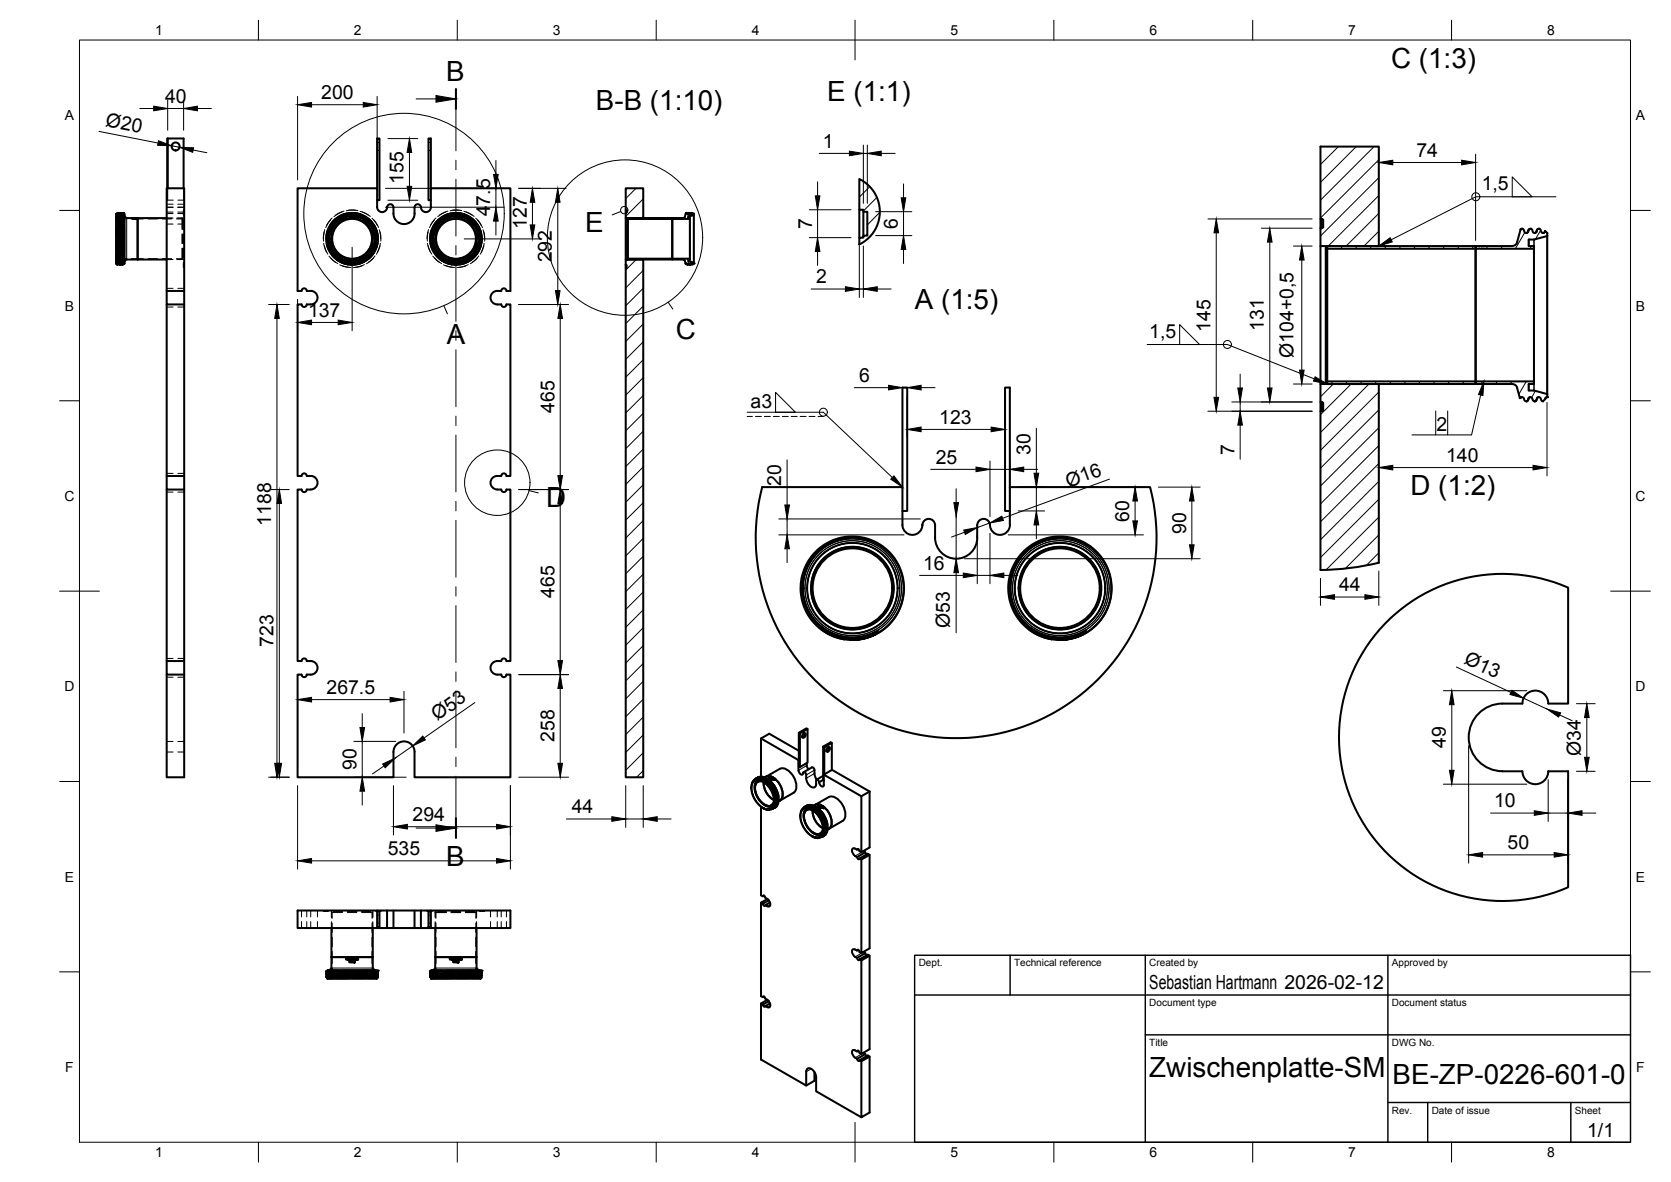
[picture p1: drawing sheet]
<svg xmlns="http://www.w3.org/2000/svg" width="420mm" height="297mm" viewBox="0 0 420 297" stroke-linecap="round" stroke-linejoin="round" font-family="sans-serif">
<defs><g id="words">
<g font-size="7">
<text x="349.8" y="17.1">C (1:3)</text>
<text x="112.2" y="20.3">B</text>
<text x="149.8" y="27.6">B-B (1:10)</text>
<text x="208" y="25.3">E (1:1)</text>
<text x="147.2" y="58.2">E</text>
<text x="230.1" y="77.7">A (1:5)</text>
<text x="112.3" y="86.4">A</text>
<text x="169.9" y="85.1">C</text>
<text x="354.7" y="124.5">D (1:2)</text>
<text x="137.3" y="127.5">D</text>
<text x="112.2" y="217.6">B</text>
<text x="289" y="270.6">Zwischenplatte-SM</text>
<text x="350.2" y="272.3">BE-ZP-0226-601-0</text>
</g>
<g font-size="4.9">
<text x="41.5" y="25.8">40</text>
<text x="80.8" y="24.9">200</text>
<text x="26.4" y="31.7" transform="rotate(11 26.4 31.7)">Ø20</text>
<text x="206.9" y="37.2">1</text>
<text x="356.2" y="39.4">74</text>
<text x="101.5" y="46.2" transform="rotate(-90 101.5 46.2)">155</text>
<text x="372.6" y="47.7">1,5</text>
<text x="123.2" y="54.4" transform="rotate(-90 123.2 54.4)">47.5</text>
<text x="132.5" y="57.4" transform="rotate(-90 132.5 57.4)">127</text>
<text x="204.2" y="57.6" transform="rotate(-90 204.2 57.6)">7</text>
<text x="225.7" y="57.5" transform="rotate(-90 225.7 57.5)">6</text>
<text x="138.8" y="65.9" transform="rotate(-90 138.8 65.9)">292</text>
<text x="205.2" y="71.2">2</text>
<text x="77.4" y="79.6">137</text>
<text x="304.4" y="83.4" transform="rotate(-90 304.4 83.4)">145</text>
<text x="317.8" y="83.1" transform="rotate(-90 317.8 83.1)">131</text>
<text x="289" y="84.8">1,5</text>
<text x="325.2" y="90" transform="rotate(-90 325.2 90)">Ø104+0,5</text>
<text x="216" y="96">6</text>
<text x="139.4" y="103.8" transform="rotate(-90 139.4 103.8)">465</text>
<text x="188.7" y="102.5">a3</text>
<text x="236.2" y="106.5">123</text>
<text x="361.2" y="108.2">2</text>
<text x="235.3" y="116.5">25</text>
<text x="259.1" y="114.2" transform="rotate(-90 259.1 114.2)">30</text>
<text x="310.4" y="114.2" transform="rotate(-90 310.4 114.2)">7</text>
<text x="363.6" y="116">140</text>
<text x="196.4" y="122.2" transform="rotate(-90 196.4 122.2)">20</text>
<text x="268.6" y="122.5" transform="rotate(-20 268.6 122.5)">Ø16</text>
<text x="284" y="131.1" transform="rotate(-90 284 131.1)">60</text>
<text x="68.2" y="132.1" transform="rotate(-90 68.2 132.1)">1188</text>
<text x="298.2" y="134.1" transform="rotate(-90 298.2 134.1)">90</text>
<text x="232.1" y="143.1">16</text>
<text x="336.7" y="148.6">44</text>
<text x="139.4" y="150.3" transform="rotate(-90 139.4 150.3)">465</text>
<text x="238.9" y="157.8" transform="rotate(-90 238.9 157.8)">Ø53</text>
<text x="68.8" y="162.6" transform="rotate(-90 68.8 162.6)">723</text>
<text x="367.9" y="166.7" transform="rotate(25 367.9 166.7)">Ø13</text>
<text x="82.1" y="174.4">267.5</text>
<text x="110" y="181.3" transform="rotate(-35 110 181.3)">Ø53</text>
<text x="139.4" y="186.5" transform="rotate(-90 139.4 186.5)">258</text>
<text x="363.6" y="188" transform="rotate(-90 363.6 188)">49</text>
<text x="397.4" y="189.9" transform="rotate(-90 397.4 189.9)">Ø34</text>
<text x="89.6" y="193.5" transform="rotate(-90 89.6 193.5)">90</text>
<text x="375.7" y="202.9">10</text>
<text x="103.7" y="206.3">294</text>
<text x="143.7" y="204.4">44</text>
<text x="97.5" y="214.8">535</text>
<text x="379.1" y="213.4">50</text>
<text x="289" y="248.5">Sebastian Hartmann 2026-02-12</text>
<text x="399.1" y="285.7">1/1</text>
</g>
<g font-size="3.5">
<text x="39" y="8.8">1</text>
<text x="89" y="8.8">2</text>
<text x="139" y="8.8">3</text>
<text x="189" y="8.8">4</text>
<text x="239" y="8.8">5</text>
<text x="289" y="8.8">6</text>
<text x="339" y="8.8">7</text>
<text x="389" y="8.8">8</text>
<text x="16.3" y="30.2">A</text>
<text x="411.3" y="30.2">A</text>
<text x="16.3" y="78">B</text>
<text x="411.3" y="78">B</text>
<text x="16.2" y="125.9">C</text>
<text x="411.2" y="125.9">C</text>
<text x="16.2" y="173.7">D</text>
<text x="411.2" y="173.7">D</text>
<text x="16.3" y="221.6">E</text>
<text x="411.3" y="221.6">E</text>
<text x="16.4" y="269.4">F</text>
<text x="411.4" y="269.4">F</text>
<text x="39" y="290.8">1</text>
<text x="89" y="290.8">2</text>
<text x="139" y="290.8">3</text>
<text x="189" y="290.8">4</text>
<text x="239" y="290.8">5</text>
<text x="289" y="290.8">6</text>
<text x="339" y="290.8">7</text>
<text x="389" y="290.8">8</text>
</g>
<g font-size="2.5">
<text x="231" y="242.9">Dept.</text>
<text x="255" y="242.9">Technical reference</text>
<text x="289" y="242.9">Created by</text>
<text x="350" y="242.9">Approved by</text>
<text x="289" y="252.8">Document type</text>
<text x="350" y="252.8">Document status</text>
<text x="289" y="262.9">Title</text>
<text x="350" y="262.9">DWG No.</text>
<text x="350" y="279.9">Rev.</text>
<text x="360" y="279.9">Date of issue</text>
<text x="396" y="279.9">Sheet</text>
</g>
</g></defs>
<!-- layer: Hidden -->
<g fill="none" stroke="#000" stroke-width=".25">
<path d="M94.8 37.8h.6M94.8 35.8h.6M107.7 37.8h.6M107.7 35.8h.6M29.2 54l1.4 .3v1.5M29.3 56.8v2.4M29.4 53.7l-.1 1.9M29.7 57.3v2.4M29.7 57v2.4M29.8 53.8l-.1 2.3M29.8 53.5l-.1 2.3M30.2 58.8v2.4"/>
<path d="M30.2 55h1.6M30.4 57.2l-.1 2.3M30.4 56.9l-.1 2.4M30.4 55.7l.1-2.2-.1 2.5M30.6 54.8h-.4v2.8M30.6 57v2.4M31 57.2l-.1 2.3M31 56.9l-.1 2.4M31 55.7l.1-2.2-.1 2.5M31.2 53.6v.2M33 55h3M33.3 54.8h.3z"/>
<path d="M33.3 54.8h.1M33.3 54.8h.2M33.4 54.8h.1M33.4 54.8h-.2h.4h-.2M33.4 54.8h.2M33.4 54.8h-.1M33.5 54.8h.1zM33.5 54.8h-.1M33.5 54.8h.1M33.6 54.8h.1M33.6 54.8h-.1M33.6 54.8h-.2"/>
<path d="M34 54.8h.3zM34 54.8l.3 .1zM34 54.9h.3zM34 55h.3M34 55h.1M34 54.9h.3M34 54.8h.1M34 54.8h.3M34 54.8h.2M34 54.8l.1 .1M34 54.9h.1M34.1 55h.2"/>
<path d="M34.1 55h-.1M34.1 54.8h.1M34.1 55h.1M34.1 54.8h.2M34.1 54.8l.2 .1M34.1 54.8l-.1 .1h.3M34.1 54.9h.2h-.3M34.1 54.9h-.1h.3M34.2 54.8h.1M34.2 55h.1M34.2 54.9h.1M34.2 54.9v.1"/>
<path d="M34.2 54.9h-.1M34.3 54.8h.1M34.3 54.9h.1M34.3 54.9h-.1M34.3 54.9h-.3h.1M34.3 55h.1M34.3 54.8h-.3l.1 .1M34.3 54.8l-.2 .1M34.3 55h-.2M37.2 55h2.4M40.8 55h2.4M41.9 52.1h1.6"/>
<path d="M41.9 54.8h1.6M41.9 56.3h1.6M41.9 51.3h1.6M41.9 53.3h1.6M42.1 47.3v3h1.5M42.2 47.3v3M44.4 55h1.5M44.4 54.8h1.9M44.7 52.1h1.6M44.7 56.3h1.6M44.7 51.3h1.6M44.7 53.3h1.6"/>
<path d="M45.8 58.8v2.4M45.8 54.8v2.8M45.9 54.8v2.8M45.9 58.8v2.4M46.1 58.8v2.4M46.1 55.3v2.3M46.1 53.4l.2 .1M46.2 47.3v3h-1.5M46.2 52.8l-.1 1.3M46.2 55.3v2.3M46.2 58.8v2.4M46.3 52.8l-.1 1.3"/>
<path d="M81.5 58.3l-.1 2.3M81.7 57.7l-.4 2.3M82.3 57.7l-.4 2.3M82.3 59.8l.4 2.4M82.4 59.4l-.1 .9 .3 1.4M82.9 56.8l-.8 2.1M83.1 55.3l-1.2 1.9M83.5 54.8l-1.4 1.8M83.7 56.1l-1.1 2.1M84.3 55l-1.5 1.7M86 53.3l-2 1.1M86.5 53.1l-2.1 .9"/>
<path d="M86.6 54.1l-2.1 1.2M87 55v.1M87 55h.1M87.1 55h.1M87.1 53.8l1.1-.2 2.1 .1 1.7 .8 .8 .6M87.2 55h-.2M87.2 55h.1M87.4 53.5a6.3 6.3 0 0 0-3.9 2.3M87.4 54.9h.1M87.5 54.9l-.3 .1M87.5 54.9h.1M87.6 54.9h.1"/>
<path d="M87.7 52.8l2.3 .1M87.7 54.9h-.2M87.7 54.9h.1M87.8 53.9l1.2-.1 1.1 .2M87.8 54.8l-.1 .1M87.8 54.9h.1M87.9 54.8h.1M87.9 54.8l-.1 .1M88.1 54.8h.1M88.2 54.8h-.3M88.2 54.8h.3M88.2 54.8h.1"/>
<path d="M88.4 54.8h.1M88.5 54.8h.1M88.5 53.5l-2.2 .4M88.5 53.4l2.3 .4M88.6 54.8h.1M88.7 54.8h.1M88.8 54.8h.1M88.8 54.8h.3M88.9 54.8h.1M89.1 54.8h.1M89.2 54.8h.1M89.2 54.8v.1"/>
<path d="M89.3 54.9h.1M89.4 52.9l-2.3 .1M89.4 54.9h.2M89.6 54.9h.1M89.7 53.6l2.1 .7M89.7 54.9v.1M89.7 54.9l.2 .1M89.7 55h.1M89.8 55h.1M89.9 55h.1M90.5 53.1l2.1 1M91.1 53.2l2 1.2"/>
<path d="M91.2 54.4l1.9 1.5M91.8 54.3l1.8 1.5M92.7 55l1.5 1.7M93.4 55.7l1 1.6M93.5 54.8l1.4 1.9M93.8 56.8l.6 1.2 .2 1.1M94 55.2l1.2 2M94.2 56.7l.8 2.2M94.7 57.8a6.2 6.2 0 0 1 0 4.5M94.8 58.4l.2 1.9-.2 1.4-.6 1.4-.9 1.2M95.4 57.7l.3 2.3M95.6 58.3l.1 2.3"/>
<path d="M107.7 58.3l-.2 2.3M107.8 57.7l-.4 2.3M108.4 57.7a6.2 6.2 0 0 0 .1 4.6M108.4 59.8l.4 2.4M108.5 59.4v1.2l.2 1.1M109 56.8l-.8 2.1M109.2 55.3l-1.2 1.9M109.6 54.8l-1.4 1.8M109.8 56.1l-1.1 2.1M110.4 55l-1.5 1.7M111.4 54.3l-1.8 1.5M112.1 53.3l-2 1.1"/>
<path d="M112.6 53.1l-2.1 .9M112.7 54.1l-2.1 1.2M113.1 55v.1M113.1 55h.1M113.2 55h.1M113.2 53.8l1.1-.2 2.1 .1 1.4 .7 1.1 .7M113.3 55h-.2M113.3 55h.1M113.5 54.9l-.2 .1M113.5 53.5l-2.2 .8M113.5 54.9h.1M113.6 54.9h-.1"/>
<path d="M113.6 54.9h.1M113.7 54.9h.1M113.8 52.8l2.3 .1M113.8 54.9h.1M113.9 53.9l1.2-.1 1.1 .2M113.9 54.8l-.3 .1M113.9 54.9h.1M114 54.8h.1M114 54.8l-.1 .1M114.2 54.8h.1M114.3 54.8h.1M114.3 54.8h-.3"/>
<path d="M114.3 54.8h.2M114.5 54.8h.1M114.6 54.8h.1M114.6 53.5l-2.2 .4M114.6 53.4l2.3 .4M114.7 54.8h.1M114.8 54.8h.1M114.9 54.8h.1M115 54.8h.2M115 54.8h.1M115.2 54.8h.1M115.3 54.8h.1"/>
<path d="M115.3 54.8v.1M115.4 54.9h.3M115.4 54.9h.1M115.5 52.9l-2.3 .1M115.8 53.6a6.2 6.2 0 0 1 3.9 2.2M115.8 54.9v.1M115.8 55h.1M115.8 54.9l.2 .1M115.9 55h.1M116 55h.1M116 55h.2M116.1 55h.1"/>
<path d="M116.6 53.1l2.1 1M117.2 53.2l2 1.2M117.3 54.4l1.3 .8 .6 .7M118.8 55l1.5 1.7M119.5 55.7l1 1.6M119.6 54.8l1.4 1.9M120 56.8l.8 2.3M120.1 55.2l1.2 2M120.4 56.7l.7 2.2M120.8 57.8a6.2 6.2 0 0 1 0 4.5M120.9 58.4l.2 2-.2 1.4-.6 1.3-.9 1.2M121.5 57.7l.3 2.3"/>
<path d="M121.7 58.3l.2 2.3M29.2 63.9v2.3M29.3 60.4l-.1 2.3M29.5 66.5h.1M29.6 64.5l-.1 1.9v-1.2l-.1 1.1M29.6 64.2l-.1 2.3M29.7 60.9l-.1 2.4M29.7 60.6l-.1 2.4M30.2 62.4v2.8h.4M30.2 64l-.1 2.5M30.2 64.3v2.2M30.3 60.5l-.1 2.4"/>
<path d="M30.3 60.7v2.4M30.6 64.2v1.5l-1.4 .3M30.6 60.6v2.4M30.9 64l-.1 2.5 .1-2.2M30.9 60.5v2.4M30.9 60.7v2.4M31.2 66.3h.1M31.8 65h-1.6M33 65h3M37.2 65h2.4M40.8 65h2.4M41.9 65.2h1.6"/>
<path d="M41.9 72.5h1.6M41.9 77.2h1.6M44.4 65h1.5M44.4 65.2h1.9M44.7 72.5h1.6M44.7 77.2h1.6M45.8 62.4v2.8M45.9 62.4v2.8M46.1 66l.1 1.2M46.1 62.4v2.4M46.1 66.6h.1M46.2 62.4v2.4"/>
<path d="M46.2 66l.1 1.3M46.2 66.6h.1M81.4 61.2l.7 2.2M81.6 61.8l.8 2.1M82 60l.4 2.3M82 61.1l.8 2.2M82.7 64.4l1.7 1.6M82.9 63.3l1.4 1.7M83 62.9l1.5 1.8M83.1 64.8l1.8 1.4M83.2 63.2l1.6 1.8M83.5 64.2a6.2 6.2 0 0 0 3.9 2.2"/>
<path d="M85.4 66.6l2.2 .6M85.5 65.4l1.2 .5 1.5 .3 1.4-.1 1.2-.3M85.8 65.6l2.3 .7M86 66.7l2.2 .5M86.3 66.2l2.2 .4M90.8 66.2l-2.3 .4M91.1 66.8l-2.3 .5M91.6 65.6l-2.3 .6M91.6 66.5l-2.2 .6M91.8 65.7l-2.1 .8M93.6 64.2l-1.8 1.5M93.6 63.6l-1.7 1.6"/>
<path d="M93.9 64.8l-1.8 1.5M94.2 63.1l-1.6 1.8M94.2 63.3l-1.4 1.8M94.3 64.3l-1.7 1.6M94.7 60.2l-.5 2.4M95 61.1l-.8 2.2M95.6 61.8l-1 2.1M95.6 61.1l-.7 2.2M107.5 61.2l.7 2.2M107.7 61.8l.9 2.1M108.1 61.1l.8 2.2M108.8 64.4l1.7 1.6"/>
<path d="M109 63.3l1.4 1.7M109.1 62.9l.6 .9 .9 .9M109.3 64.8l1.7 1.4M109.3 63.2l1.6 1.8M109.6 64.2l1.7 1.5M111.4 65.7l2.1 .7M111.5 66.6l2.2 .6M111.6 65.4l1 .5 1.7 .3 1.4-.1 1.2-.3M111.9 65.6l2.3 .7M112.1 66.7l2.3 .5M112.4 66.2l2.2 .4M116.9 66.2l-2.3 .4"/>
<path d="M117.2 66.8l-2.3 .5M117.7 65.6l-2.3 .6M117.7 66.5l-2.2 .6M117.9 65.7l-2.1 .8M119.7 64.2l-1.8 1.5M119.7 63.6l-1.7 1.6M120 64.8l-1.8 1.5M120.3 63.1l-1.6 1.8M120.4 64.3l-1.7 1.6M120.8 60.2l-.5 2.4M121.1 61.1a6.2 6.2 0 0 1-2.2 4M121.7 61.8l-.9 2.1"/>
<path d="M121.7 61.1l-.7 2.2M41.9 119h1.6M44.7 119h1.6M41.9 123.7h1.6M44.7 123.7h1.6M41.9 165.5h1.6M41.9 170.2h1.6M44.7 165.5h1.6M44.7 170.2h1.6M41.9 186.3h1.6M44.7 186.3h1.6M75.8 228.8v1.6"/>
<path d="M75.8 231.6v1.6M77.1 228.8v1.6M77.1 231.6v1.6M79.8 228.8v1.6M79.8 231.6v1.6M81.3 228.8l1.3 .1M81.3 228.9l1.3 .1M81.9 228.9v.1M82 228.8v.1M83.3 229.3h2.8M83.3 228.8v1.9M83.3 231.6v1.6"/>
<path d="M83.5 229.3v1.5M83.5 232v2.3M83.5 235.5v2.4M83.5 239.1v3M83.8 229h2.3M83.8 228.9h2.3M87.3 229h2.4M87.3 228.9h2.4M87.3 229.3h2.4M90.9 229h2.4M90.9 228.9h2.4M90.9 229.3h2.8"/>
<path d="M93.5 229.3v1.5M93.5 232v2.3M93.5 235.5v2.4M93.5 239.1v3M93.7 228.8v1.9M93.7 231.6v1.6M94.8 232h.6M94.8 230h.6M95.1 228.8v.2M95.7 228.9l-1.2 .1M95.8 228.8l-1.3 .1M107.4 228.8l1.3 .1"/>
<path d="M107.4 228.9l1.3 .1M107.7 232h.6M107.7 230h.6M108.1 228.8l-.1 .2M109.4 229.3h2.8M109.4 229.2h2.8M109.4 228.8v1.9M109.4 231.6v1.6M109.6 229.2v1.6M109.6 232v2.3M109.6 235.5v2.4M109.6 239.1v3"/>
<path d="M109.9 229h2.3M109.9 228.9h2.3M113.4 229h2.4M113.4 228.9h2.4M113.4 229.3h2.4M113.4 229.2h2.4M117 229h2.4M117 228.9h2.4M117 229.3h2.8M117 229.2h2.8M119.6 229.2v1.6M119.6 232v2.3"/>
<path d="M119.6 235.5v2.4M119.6 239.1v3M119.8 228.8v1.9M119.8 231.6v1.6M121.2 228.8v.2M121.8 228.9l-1.2 .1M121.9 228.8l-1.3 .1M123.3 228.8v1.6M123.3 231.6v1.6M126 228.8v1.6M126 231.6v1.6M127.3 228.8v1.6"/>
<path d="M127.3 231.6v1.6M82.3 245.9h1.2M83.3 244.5v.4h2.8M83.5 243.3v1.6M84.1 245.5h-2.1h2.6M84.3 244.5h-1.5l-.3 1.4M84.5 244.3l-2.5-.1 2.2 .1M84.5 244.9l-2.5-.1 2.2 .1M84.7 245.9h2.4M85.3 245.6h2.2l-2.9 .1 3 .1M85.4 244.9l2.4 .1M85.4 244.3h2.4"/>
<path d="M85.6 244.5h2.3M85.7 244.3h2.4M85.7 244.9l2.4 .1M85.8 245.6h2.4M87 240.8v.3M87.2 240.8v.3M87.3 244.9h2.4M87.4 240.9h.1M87.4 241h.1M87.5 241.2h.1M87.5 241.1l.1-.3-.1 .4M87.7 240.9h.1"/>
<path d="M87.7 241h.1M87.8 241.2h.1M87.8 241.1v-.3v.4M87.9 241.7h.1M88 241.5l.2 .1-.2 .2M88 241.6v.2M88.1 240.8v.3M88.2 241.1l-.1 .1M88.2 245.6h6.2M88.3 241.7l.1 .1M88.3 241.7h.1M88.3 245.9h2.4"/>
<path d="M88.4 241.6h-.1M88.4 241.5l.1 .2-.2 .1M88.4 241h.1M88.5 241.1h.1M88.5 240.9v.2M88.5 240.9h.1M88.5 240.8h.1M88.5 241.2h.1M88.6 241.7l.1 .1M88.6 240.8l-.1 .1M88.6 240.8v.1M88.6 240.8h.1"/>
<path d="M88.6 241.1h-.1M88.6 240.9h.1M88.6 241.1h.1M88.7 241.5l-.1 .1M88.7 241.6v.2M88.8 241.8h.1M88.8 245.8l2.9 .1M88.8 240.8v.4M88.9 241.5l.1 .3M89 245h2.4M89 244.4h2.4M89 240.8h.1"/>
<path d="M89.1 241.8v.1M89.1 241.5l-.1 .3M89.1 244.5h2.4M89.2 240.8l-.2 .2 .1 .2M89.2 241.1h-.1M89.3 244.4h2.3M89.3 245h2.3M89.3 240.9h.1M89.4 240.8h.1M89.6 240.8v.4M89.7 241l.1-.2 .2 .1-.1 .2M89.7 241.1h.1"/>
<path d="M89.7 241.1l.2 .1M92.6 244.4l2.4 .1-2.2-.1M92.6 245.1h2.4h-2.2M92.7 244.5h1.5l.3 1.4M93.5 243.3l.1 1.6M93.7 244.5v.4h-2.8M95 243.9l-1.7 .1M108.4 245.9h1.2M109.4 244.5l.1 .4h2.7M109.6 243.3v1.6M110.2 245.5h-2.1h2.6M110.5 244.5h-1.6l-.3 1.4"/>
<path d="M110.6 244.3l-2.5-.1 2.2 .1M110.6 244.9l-2.5-.1 2.2 .1M110.8 245.9h2.4M111.4 245.6h2.2l-2.9 .1 3 .1M111.5 244.9l2.4 .1M111.5 244.3h2.4M111.7 244.5h2.3M111.8 244.3h2.4M111.8 244.9l2.4 .1M111.9 245.6h2.4M113.1 240.8v.3M113.3 240.8v.3"/>
<path d="M113.4 244.9h2.4M113.5 241h.1M113.5 240.9h.1M113.6 241.2h.1M113.6 241.1l.1-.3-.1 .4M113.8 241h.1M113.8 240.9h.1M113.9 241.2h.1M113.9 241.1l.1-.3-.1 .4M114 241.7h.1M114.2 241.5l.1 .1-.1 .2M114.2 241.6v.2"/>
<path d="M114.2 240.8v.3M114.3 241.1l-.1 .1M114.3 245.6h6.2M114.4 241.7l.1 .1M114.4 241.7h.1M114.4 245.9h2.4M114.5 241.6h-.1M114.5 241.5l.1 .1-.1 .2M114.5 241h.1M114.6 240.9v.2M114.6 240.9h.1M114.6 241.1h.1"/>
<path d="M114.6 240.8h.1M114.6 241.2h.1M114.7 241.7l.1 .1M114.7 240.8l-.1 .1M114.7 240.8v.1M114.7 240.8h.1M114.7 241.1h-.1M114.7 241.1h.1M114.7 240.9h.1M114.8 241.5l-.1 .1M114.8 241.6v.2M114.9 241.8h.1"/>
<path d="M114.9 245.8l2.9 .1M114.9 240.8v.4M115 241.5l.1 .3M115.1 245h2.4M115.1 244.4h2.4M115.1 240.8h.1M115.2 241.8v.1M115.2 241.5l-.1 .3M115.2 244.5h2.4M115.3 240.8l-.2 .3 .1 .1M115.3 241.1h-.1M115.4 244.4h2.4"/>
<path d="M115.4 245h2.4M115.4 240.9h.1M115.5 240.8h.1M115.7 240.8v.4M115.8 241l.2-.2v.3M115.8 241.1h.1M115.8 241.1l.2 .1M118.7 244.4l2.4 .1-2.2-.1M118.7 245.1h2.4h-2.2M118.8 244.5h1.5l.3 1.4M119.6 243.3l.1 1.6M119.8 244.5v.4h-2.8"/>
<path d="M121.1 243.9l-1.7 .1M121.1 243.9h.1"/>
</g>
<!-- layer: Visible -->
<g fill="none" stroke="#000" stroke-width=".51">
<path d="M42.2 34.8l-.1 12.5M42.2 34.8h4v12.5M42.2 34.8v12.5M29.4 53.7l-.2 .1v12.4M29.4 53.7l.1 12.8M29.8 53.5l.3 13M29.8 53.5l-.2 .3-.2-.1M29.8 53.5h.1M29.8 53.5l.4 13M29.8 53.5l.3 .3 .4-.3M30.5 53.5l.3 13M30.5 53.5h.1"/>
<path d="M30.5 53.5l.2 .3 .4-.3M31.1 53.5l.1 10.8M31.1 53.5h.1M31.1 53.5l.1 1.6v-1.5M31.1 53.5l.1 .1M31.2 53.6l.3 .9M31.5 54.5l.4 .3h10M33.2 54.8h.4zM33.3 54.8h.3zM33.4 54.8h.1M33.5 54.8h.1M34 54.8h.1"/>
<path d="M34 54.9h.3zM34 54.8h.3h-.3M34 55h.3zM34 55h.1M34 54.9v.1M34 54.9h.1M34.1 54.8h.1M34.1 55h.1M34.2 54.9h.1M34.3 55h-.2M34.3 54.8h-.3h.3M34.6 54.8v10.4"/>
<path d="M94.8 47.3v-12.5h.6v15.5h-.6M97.3 52.1h.1M97.3 52a1.26 1.26 0 0 1-1.2 1.3 1.26 1.26 0 0 1-1.3-1.2v-4.8h-20v25.8h1a.65 .65 0 0 1 .7-.6 .65 .65 0 0 1 .6 .6 2.04 2.04 0 0 1 2.7 1.2 1.7 1.7 0 0 1-1.7 2.2h-1a.65 .65 0 0 1-.6 .6 .65 .65 0 0 1-.7-.6h-1v43.1h1a.66 .66 0 0 1 .7-.6 .66 .66 0 0 1 .6 .6 2.04 2.04 0 0 1 2.7 1.2 1.7 1.7 0 0 1-1.7 2.2h-1a.65 .65 0 0 1-.6 .7 .65 .65 0 0 1-.7-.7h-1v43.1h1a.66 .66 0 0 1 .7-.6 .66 .66 0 0 1 .6 .6 2.01 2.01 0 0 1 2.7 1.7 1.7 1.7 0 0 1-1.7 1.7h-1a.65 .65 0 0 1-.6 .7 .65 .65 0 0 1-.7-.7h-1v25.8h24.1v-6.3a2.66 2.66 0 0 1 2.7-2.7 2.66 2.66 0 0 1 2.6 2.7v6.3h24.1v-25.8h-1a.65 .65 0 0 1-.6 .7 .65 .65 0 0 1-.7-.7 1.99 1.99 0 0 1-2.7-1.7 1.7 1.7 0 0 1 1.7-1.7h1a.66 .66 0 0 1 .7-.6 .66 .66 0 0 1 .6 .6h1v-43.1h-1a.65 .65 0 0 1-.6 .7 .65 .65 0 0 1-.7-.7 1.93 1.93 0 0 1-2.6-2.2 2.02 2.02 0 0 1 2.6-1.2 .66 .66 0 0 1 .7-.6 .66 .66 0 0 1 .6 .6h1v-43.1h-1a.65 .65 0 0 1-.6 .6 .65 .65 0 0 1-.7-.6 1.99 1.99 0 0 1-2.7-1.7 1.93 1.93 0 0 1 2.7-1.7 .66 .66 0 0 1 .7-.6 .66 .66 0 0 1 .6 .6h1v-25.8h-20v4.8M108.3 47.3v-12.5h-.6v15.5h.6M108.4 52a1.26 1.26 0 0 1-1.3 1.3 1.26 1.26 0 0 1-1.3-1.2 .8 .8 0 0 0-.8-.8 .8 .8 0 0 0-.8 .8 3.6 3.6 0 0 1-.9 3.6 2.66 2.66 0 0 1-2.9 .4 2.66 2.66 0 0 1-1.5-2.4v-1.6a.79 .79 0 0 0-.8-.8 .79 .79 0 0 0-.8 .8M157.3 47.3h4.4v7.5h-4.4v-1.3l.2-.1v-.6h-.2zM157.3 52.8v.7M157.3 54.8v10.4M157.4 52.8v.6M157.7 54.8l.1 .2zM157.7 55v10M157.8 54.8h11.2v.2h-11.2z"/>
<path d="M157.8 55v10M169 54.8h3l.5-1.3 .3 .3 .3-.3 .4 .3 .3-.3 .3 .3 .2-.1 .2 .1-.1 .3-1.3 .2v.5h.3v.2h-4.4zM169 55v10M169.3 54.8h.1M169.4 54.8h-.1M169.5 54.8h.1M169.7 54.8h.1M172.5 53.5l-.1 .1M173.2 53.5l-.3 .3M173.5 55v10M173.8 53.5l-.3 .3M174.3 53.7l-.2 .1"/>
<path d="M174.5 54v12M216.1 45a9.1 9.1 0 0 1 5.1 8.2 9.1 9.1 0 0 1-5.1 8.2v-1.7h1v-.5h1v-6h-1v-.5h-1zM216.1 52.7v7M217.1 53.2v6M332 55l.7 .2v2l-.7 .1v4.5h14.7v-25h-14.7v20.5M332.4 55.2v2M382.7 57.5l-.4 .1M382.7 57.5l-.4 .1-.8 3.3M382.7 57.5l.4 .2a.63 .63 0 0 0 .3 .7 .63 .63 0 0 0 .8-.1 .62 .62 0 0 1 .3-.7 .62 .62 0 0 1 .7 .1 .63 .63 0 0 0 .3 .7 .63 .63 0 0 0 .8-.1 .62 .62 0 0 1 .3-.7 .62 .62 0 0 1 .7 .1 .63 .63 0 0 0 .3 .7 .63 .63 0 0 0 .8-.1l.1-.3 .6 .6-.1 40.5M384.8 57.5l-.4 .2-.2 .6-.4 .3M386.9 57.5l-.4 .2-.2 .6-.4 .3M388.5 58l-.2 .5-.3 .1"/>
<path d="M389.1 59.2l-3.4 1M29.2 66.2h.1M29.2 66.2l.1-.9 .1 1M29.2 66.2l.1 .1M29.3 66.3h.1M29.4 66.3l.1 .2M29.5 66.5l.3-.3 .3 .3M30.1 66.5h.1M30.2 66.5l.2-.3 .4 .3M30.8 66.5h.1M31.2 66.3l-.2-.1-.2 .3M31.3 66.3h.1"/>
<path d="M31.5 65.5l-.2 .8M31.9 65.2h10M31.9 65.2l-.4 .3M41.9 73.1v-25.8h4.4v148h-4.4v-25.8M41.9 76.5v43.1h4.4M46.3 73.1h-4.4v3.4h4.4M87.5 66.4l.8 .1M87.5 66.4l-1.6-.5-1.3-.7 1.9 .9 1.5 .2 2.1-.2 1.7-.8-1.3 .6a6.3 6.3 0 0 1-8-4.6 6.3 6.3 0 0 1 5.1-7.6 6.3 6.3 0 0 1 7.3 5.5 6.5 6.5 0 0 1-6.7 7.3M87.5 66.4l-2.4-.8-1.7-1.6-1-1.9-.4-1.5v-1.1l.7-2.3 .7-1.2 1-1 2-1.1 1.7-.4h1.1l2.2 .7 1.2 .8 .9 .8 1.2 2.2 .3 2.5-.6 2.4-1.5 2-1.2 .8-1.1 .5-2.4 .3M113.6 66.4l-1.6-.5-1.3-.7 1.7 .8 1.7 .3 2.1-.2 1.7-.8-1.3 .6a6.3 6.3 0 0 1-8-4.5 6.3 6.3 0 0 1 5-7.7 6.3 6.3 0 0 1 7.4 5.3 6.5 6.5 0 0 1-6.7 7.5M113.6 66.4l-2.2-.8-1.9-1.6-.7-1.2-.5-1.2-.1-2.5 .2-1 .7-1.5 1.6-1.8 1.2-.7 1.2-.4 2.2-.2 2.2 .7 1.2 .8 .9 .8 1.2 2.1 .3 1.3v1.3l-.2 1.4-.5 1.1-.6 1-1.1 1.1-2 1.1-2.4 .3M113.6 66.4l.8 .1"/>
<path d="M157.3 65.2h4.4v130.1h-4.4v-128l.2-.1v-.6h-.2zM157.3 66.6v.7M157.4 66.6v.6M157.7 65l.1 .2zM157.8 65h11.2v.2h-11.2zM169 65h4.4v.2h-.3v.5l1.3 .3 .1 .2-.4 .3-.3-.3-.3 .3-.3-.3-.4 .3-.1-.3-.3 .1-.4-1-3-.1zM172.6 66.2l-.2 .1M173.2 66.2l-.3 .3M173.8 66.2l-.3 .3M174.3 66.3v.1M174.3 66.3h.1M174.4 66.2l-.1 .1"/>
<path d="M332 61.8v34.7M333.4 61.8h.3v.7h-.3zM333.4 62.5v33.3M333.7 61.8h37.3v.7h-37.3zM333.7 62.5v33.3M371 62.5v33.3M371.9 61.8h.1M372 61.8v.1M372.5 61.8h.2M372.7 61.8v.1M373.1 61.8v.1M373.1 61.8h.1"/>
<path d="M380.2 61.8h-9.2v.7l14.7-.1M381.5 60.8l-.3 .6-1 .4M384.5 60.2h1.2M384.5 60.2l-.1 1.6h1.2M385.6 61.8l.1 .6M385.7 62.4v33.5M385.7 60.2h.1M333.4 95.8h.3v.7h-.3zM333.7 95.8h37.3v.7h-37.3zM381.5 97.5l.7 2.5a.62 .62 0 0 1 .8-.1 .62 .62 0 0 1 .3 .7 .62 .62 0 0 0 .8 .1 .62 .62 0 0 0 .3-.7 .62 .62 0 0 1 .7-.1 .62 .62 0 0 1 .3 .7 .62 .62 0 0 0 .8 .1 .62 .62 0 0 0 .3-.7 .62 .62 0 0 1 .8-.1 .62 .62 0 0 1 .3 .7l.4 .2M382.7 99.8l-.6 .2M384.8 99.8l-.4 .2-.2 .6-.4 .2"/>
<path d="M385.6 95.8h-14.6v.7l9.6 .1 .6 .3 .3 .6M385.6 95.8l.1 .1M385.7 95.9v.6l-1.3 .1v1.5h1.3M385.7 98.1h.1M385.7 98.1l3.4 1M386.9 99.8l-.4 .2-.2 .6-.4 .2M389 99.8l-1 1M389 99.8l-.3 .1-.2 .4M389 99.1v.6M389.1 99.7l-.1 .1M41.9 119.6v3.4h4.4M332 101v42.2l7.4-.5 7.3-1.3"/>
<path d="M332 103.3l.7-.1v-2l-.7-.2v-4.5h14.7v44.9M332.4 101.2v2M388 100.8h.1M41.9 123v43.1h4.4M204.9 138.9a13 13 0 0 1 21.5 4 13 13 0 0 1-12.7 17.9 12.8 12.8 0 0 0 12.4-18.1 12.8 12.8 0 0 0-21.8-2.5 12.5 12.5 0 0 0 .8 15.9 12.5 12.5 0 0 0 15.8 2.3l-.1 .1a12.6 12.6 0 0 1-14.3-.4 12.3 12.3 0 0 0 5.8 2.6 13 13 0 0 1-7.4-21.8zM226.9 122.4v-25h1.2v31h-1.2M226.9 131.9a2.51 2.51 0 0 0 2.5 2.5 2.51 2.51 0 0 0 2.5-2.5M231.9 131.9v.1M248.9 131.9a2.51 2.51 0 0 0 2.5 2.5 2.51 2.51 0 0 0 2.5-2.5M248.9 131.9v.1a1.61 1.61 0 0 0-1.6-1.6 1.61 1.61 0 0 0-1.6 1.6 8.4 8.4 0 0 1-1 6.2 5.3 5.3 0 0 1-5.9 1.9 5.3 5.3 0 0 1-3.7-5v-3.1a1.6 1.6 0 0 0-1.6-1.6 1.6 1.6 0 0 0-1.6 1.6M253.9 122.4h35.3a50.4 50.4 0 0 1-48.8 63.1 50.4 50.4 0 0 1-48.8-63.1h35.3v9.5M253.9 128.4h-1.2v-31h1.2v34.5"/>
<path d="M257.5 138.4a13 13 0 0 1 21.2 4.8 13 13 0 0 1-12.7 17.6 12.8 12.8 0 0 0 12.1-18.5 12.8 12.8 0 0 0-22.1-1.4 12.5 12.5 0 0 0 1.6 15.5 12.5 12.5 0 0 0 15.5 2l-.1 .1a12.6 12.6 0 0 1-14.3-.4 12.3 12.3 0 0 0 5.8 2.6 13 13 0 0 1-10.4-9 13 13 0 0 1 3.4-13.3zM41.9 166.1v3.4h4.4M212.2 160.6l1.6 .2M264.4 160.6l1.6 .2M382.8 176.8h-5a8.5 8.5 0 0 0-8.5 8.5 8.5 8.5 0 0 0 8.5 8.5M382.8 176.8a3.2 3.2 0 0 1 3.3-3.2 3.2 3.2 0 0 1 3.2 3.2h5v-29.1a41.1 41.1 0 0 0-57.6 37.6 41.1 41.1 0 0 0 57.6 37.7v-29.2h-5M189.1 196.9a1.95 1.95 0 0 1 3.3-.8 6.1 6.1 0 0 1 2.6 6.4l-.8 .8M189.9 195.8a3.4 3.4 0 0 1 3.9 1.7 4.8 4.8 0 0 1 1 5.4l-.4 .3M190 195.7a3.5 3.5 0 0 1 3.9 1.8 4.9 4.9 0 0 1 .9 5.3l-.4 .3M190.1 195.7a3.1 3.1 0 0 1 3.8 1.3 5.3 5.3 0 0 1 1.3 5.6l-.7 .5M190.2 195.6a3.4 3.4 0 0 1 3.9 1.7 4.7 4.7 0 0 1 1 5.4l-.4 .3M190.2 196.1a4.5 4.5 0 0 1 4 3.3l.4 1.6a2.38 2.38 0 0 1-.5 1.8"/>
<path d="M190.3 195.5a3.5 3.5 0 0 1 3.9 1.8 4.8 4.8 0 0 1 .9 5.3l-.4 .4M190.4 195.5a2.67 2.67 0 0 1 3.3 .8 5.5 5.5 0 0 1 1.8 6l-.4 .4 .4-.5M190.5 196l-.1 .1M190.6 195.4a3.8 3.8 0 0 1 4.2 2.2l-.3-.3a3.5 3.5 0 0 0-4-1.9M190.6 196.5l.5-.2 .9 .2M190.7 196.3a2.7 2.7 0 0 0-.3 3.8 3.5 3.5 0 0 0 3.4 2.4l.4-.2M191.3 185.6v9.6M192 196.5a5 5 0 0 0 2.6 4.5M192.3 195.4l3.8-2.2a2.64 2.64 0 0 1 3 1.4 4.1 4.1 0 0 1 .8 4.3l-4.1 2.5M192.6 195.2a2.64 2.64 0 0 1 3.1 1.3 4.1 4.1 0 0 1 .7 4.4l-.3 .3M193.5 195.2h.1M193.5 195.2h-.1"/>
<path d="M193.5 195.1v.1M193.5 195.6l.2-.1-.2 .1M193.5 195.5h.2zM193.5 195.3l.3-.1zM193.5 195.5h.1M193.6 195.2h.1M193.6 195.3h.1M193.6 195.1l-.1 .1M193.6 195.2h-.1M193.6 195.2v.1M193.7 195.6h.1M193.7 195.6v.1"/>
<path d="M193.7 195.7h.1M193.7 195.6l.1 .1-.1-.1M193.7 195.3h.2zM193.7 195.2h-.1M193.7 195.2l-.1 .1M193.8 195.2l-.3 .1M193.8 195.2l-.2 .1M193.8 195.2h.1M193.8 195.7h.2zM193.8 195.7v.1M193.8 195.4l.2-.1zM193.8 195.7h.1"/>
<path d="M193.8 195.8h.2M193.8 195.8h.1M193.8 195.4h.1M193.9 195.7h.1M193.9 195.4h.1M193.9 195.7l.1 .1M193.9 195.3l-.2 .1M193.9 195.8h.1M194 195.7v.1M194 195.9h.1M194 195.8h.1M194 195.4h.1"/>
<path d="M194.1 195.4h.1M194.1 195.8l-.1 .1M194.1 195.9h-.1M194.1 195.8h-.1M194.1 195.5h.1M194.1 195.7h.1M194.1 195.8h.1M194.1 195.5h.2M194.1 195.5h-.1M194.1 196.7a7 7 0 0 1 1.7 3.5M194.1 195.4l.1 .1M194.2 195.5v.1"/>
<path d="M194.2 195.8l-.2 .1M194.2 195.8h.1M194.2 195.6h.1M194.2 195.5h-.1M194.2 195.5h.1M194.4 195.5l-.2 .1M194.4 195.5h.1M194.4 195.6l-.1 .1h.1M194.4 195.7h-.1h.1M194.4 195.6h.1M194.4 195.7h.1M194.4 195.6l.2 .1"/>
<path d="M194.4 195.6h.2M194.5 195.6v.1M194.5 195.7h.1M194.5 195.7l.1 .1M194.6 195.9h.1M194.6 195.7h-.2M194.6 195.7l.1 .1M194.6 195.7v.1M194.7 195.7v.1M194.7 195.9l.2 .1M194.7 195.9l.2 .1-.2-.1M194.7 195.9h.2"/>
<path d="M194.7 195.9h.1M194.7 195.8l-.2 .1M194.9 195.9v.1M200.9 191l-.1 2.9 .3 .5 .5 .3 .4-.4M200.9 188.7l-7.5-4.3-2.1 1.2 9.5 5.4M200.9 184.2l1.9-1.2 .3 .2v8.5l-2 1.1-.2-.2zM200.9 184.2l.2 .1M201.9 184.4l.5-.2a.67 .67 0 0 1 .1 .8 .67 .67 0 0 1-.8 .3v-.4zM202 194.3h.1M202 194.3l.1-.3 .6 .5a3.1 3.1 0 0 0 1.7 3.4 .74 .74 0 0 0 .8-.9v-.8l.2-.3 .4 .2 .2 .5M202.3 184.2l-.1 .6-.5 .5M202.8 191.8v.6"/>
<path d="M202.9 192.4l.4 .9M203.1 183.2l-2 1.1v8.5M204.1 192.9l-2 1.2M204.1 192.8l.3 .1 .4 .4v1.4l.6 1.2M206 196.6l.3 .8 .7 .2 .1-.3v-2.6l2.1-1.2 9.5 5.4M207 196l-1 .6M207 195l-1.7 .9M207 187.6l.3 .2M207.1 194.7l9.5 5.4 2.1-1.2M208 187.9l.4-.2a.67 .67 0 0 1 .1 .8 .67 .67 0 0 1-.7 .3v-.4zM208.4 187.7l-.1 .7-.5 .4M209.1 193.5v-6.8l-.2-.2-1.9 1.1v8.5l.1 .1"/>
<path d="M209.1 186.7l-1.8 1.1v6.8M218.7 198.9v14.1l-2.1 1.2-.5-.3-.3-.5-.3 .1M377.8 193.8h5M382.8 193.8a3.2 3.2 0 0 0 3.2 3.3 3.2 3.2 0 0 0 3.3-3.3M191.3 202.7v22.3l.5 .3 .3-.2M191.8 203.1l1 .3h.6a3.6 3.6 0 0 1-3.2-1.9l-.3-.3a4.7 4.7 0 0 1-.6-4.8 2.05 2.05 0 0 1 3.1 .1 5.8 5.8 0 0 1 2.3 6.2 1.97 1.97 0 0 1-2.8 .4M194.3 202.6l-.1 .1M194.4 203.2h.1M194.6 201.1l-.2 .7-.4 .5M201.2 205v.1M201.4 204a1.95 1.95 0 0 1 3.3-.8 6.1 6.1 0 0 1 2.6 6.4l-.8 .8M201.8 203.3a2.76 2.76 0 0 1 3.7 1 5.4 5.4 0 0 1 1.5 5.5 1.92 1.92 0 0 1-2.8 .3l.8 .4h.7a3.4 3.4 0 0 1-3.2-1.9l-.4-.7a4.2 4.2 0 0 1-.3-4.6z"/>
<path d="M202.2 202.8a3.4 3.4 0 0 1 4 1.8 4.8 4.8 0 0 1 .9 5.4l-.4 .3M202.3 202.8a3.5 3.5 0 0 1 3.9 1.8 4.8 4.8 0 0 1 .9 5.3l-.3 .3M202.4 202.8a2.77 2.77 0 0 1 3.5 1 5.5 5.5 0 0 1 1.6 5.8l-.7 .6M202.5 202.7a3.4 3.4 0 0 1 4 1.7 4.8 4.8 0 0 1 .9 5.4l-.4 .3M202.6 203.1a4.8 4.8 0 0 1 4.2 4l.1 1.8-.4 1M202.6 202.6a3.6 3.6 0 0 1 4.1 2.2 4.3 4.3 0 0 1 .5 5.1l-.1 .2M202.7 202.6a2.68 2.68 0 0 1 3.3 .8 5.8 5.8 0 0 1 1.9 5.8l-.5 .6M202.8 203.1l-.1 .1M202.9 202.5a3.7 3.7 0 0 1 4.2 2.2 4.1 4.1 0 0 0-4.1-2.3l-.2 .1M202.9 203.6l.5-.2 .9 .2M203 203.4a2.38 2.38 0 0 0-.6 3.2 4.1 4.1 0 0 0 3.6 3l.5-.2M204.3 203.6a5 5 0 0 0 2.6 4.5"/>
<path d="M204.9 202.3l-.3 .2M205 202.3a2.64 2.64 0 0 1 3 1.3 4.1 4.1 0 0 1 .8 4.4l-.4 .3M205.8 202.3h.1M205.8 202.6h.2zM205.8 202.2v.1M205.8 202.6v.1M205.9 202.3h.1M205.9 202.4l.2-.1zM205.9 202.2l-.1 .1M205.9 202.3h-.1M206 202.7h.1M206 202.4h.2z"/>
<path d="M206 202.4h.1M206 202.7l.1 .1-.1-.1M206.1 202.4h.1zM206.1 202.3h-.2M206.1 202.3h.1M206.1 202.3l-.2 .1M206.1 202.8h.2zM206.1 202.7v.1M206.1 202.8h.1M206.2 202.8h-.1M206.2 202.8h.1M206.2 202.5h.1"/>
<path d="M206.2 202.7h.1M206.2 202.4h-.2M206.3 202.8h.1M206.3 202.4l-.1 .1M206.3 202.4l-.2 .1M206.3 202.9h.1M206.3 202.5h.1M206.3 202.4h.1M206.4 202.5h.1M206.4 202.8l-.1 .2M206.4 203h-.1M206.4 202.8l-.1 .1"/>
<path d="M206.4 202.8h.1M206.4 202.8l.1 .1M206.4 203.8a7 7 0 0 1 1.7 3.5M206.4 202.6h.2M206.4 202.6h.1M206.4 202.5l.2 .1M206.4 202.5l.1 .1M206.5 202.9l-.2 .1M206.5 202.9h-.2M206.5 202.9h.1M206.5 202.7l.2-.1zM206.5 202.7h.1"/>
<path d="M206.5 202.6h.1M206.6 202.6h.1M206.6 209.7l-.1 .1M206.6 202.8h.1M206.7 202.8h.1M206.7 202.6h.1M206.7 202.7l-.1 .1h.2M206.7 202.7l-.1 .1M206.7 202.7h.1M206.8 202.7h-.1M206.8 202.7h.1l-.2 .1M206.8 202.8h.1"/>
<path d="M206.9 203h.1M206.9 208.2l-.2 .7-.4 .5M206.9 203l.3 .1zM207 202.8v.1M207 203l.2 .1zM207 203l.2 .1M207 202.8h-.1M207 202.8l-.1 .2M207 202.9l-.1 .1M207.8 209.3l-.5 .5M208.4 200.3l-3.5 2M208.4 200.3a2.64 2.64 0 0 1 3 1.3 4.1 4.1 0 0 1 .8 4.4l-3.8 2.3"/>
<path d="M208.4 208.3l-.3 .2M215 213.3l.5 .2 .3-.1M215 213.3l-.5-.1a1.36 1.36 0 0 0 .5 1.9M215.5 215.4l.3 .5 .3-.2M216.6 200.1v14.1M217.1 213.9l.5 .3M217.6 214.2l-2.1 1.2-.5-.3M217.6 214.2l.3 .5M218.7 214.8l-2.1 1.2-.5-.3 2.1-1.1 .5 .2v23.5l-2.1 1.2v-23.5M83.3 233.2v10.1l-.1 .3-.9 .2-.3 .4M93.7 233.2v10.1l.2 .3 1.1 .3M94.8 233.2h2.5"/>
<path d="M94.8 229h.6v4.1h-.6zM94.8 228.8v.2M94.8 233.1v.1M97.3 228.8v4.4h1.6v-4.4M104.2 228.8v4.4h-5.3M105.8 228.8v4.4h-1.6M105.8 233.2h2.5M107.7 229h.6v4h-.6zM108.3 233v.2h20v-4.4h-53.5v4.4h20M108.3 228.8v.2M109.4 233.2v10.1l-.1 .3-.9 .2-.3 .4M119.8 233.2v10.1"/>
<path d="M191.3 226.9v23.4l.5 .3 .3-.2M191.8 225.2l.3-.1 .3 .5a1.59 1.59 0 0 1 1.1 2.2l-1.1-.3 1.2-.7M191.8 227.1l.3 .5 .3-.1M193 225.9l-1.7 1 .5 .2M193.3 226.3l-1.5 .8M215 238.6l.5 .3 .3-.2M215 238.6h-.5a1.36 1.36 0 0 0 .5 1.9M215.5 238.9l.3-.2 .3 .5 .5 .3M217.1 239.3l.5 .3M217.6 239.6l-2.1 1.1-.5-.2M217.6 239.5l.3 .6M82 245.5l.3 .4"/>
<path d="M82 244.8l.3 .3-.3 .4M82 244.2l.3 .3-.3 .3M82 244.8h.1M82 245.5h.1M82.3 245.9h.1M82.4 245.9h12.3M83.3 240.5h10.4M87 240.8l.1 .1M87 241.1h.1M87.1 240.9l-.1 .2M87.1 241l.1 .1M87.1 243.9l5.7 .1-10.8 .2"/>
<path d="M87.1 241l-.1 .1M87.1 240.9l.1 .2M87.2 240.8l-.1 .1M87.2 241.1h.1M87.2 240.9l.2 .1zM87.2 240.9v.1M87.5 240.8l-.1 .1 .1 .3M87.5 240.8v.3M87.7 240.9h.2l-.1 .2zM87.8 240.8l-.1 .1 .1 .3M87.9 241.8h.1M88 241.5l-.1 .3"/>
<path d="M88 241.6v.2M88 241.6l.1 .1zM88.1 241.2h.1M88.1 240.8v.4M88.2 241.1l-.1-.3v.4M88.2 241.6h.1M88.2 241.6h.3l-.3 .2M88.2 240.9l.2 .1zM88.2 241.8h.1M88.2 240.9v.1M88.3 241.6h.2l-.2 .1M88.3 241.7h-.1"/>
<path d="M88.4 241.6v.2M88.4 241.5l-.2 .1M88.4 240.9l.2-.1-.1 .1 .1 .3zM88.5 241h.1M88.6 241h.1M88.6 241.6h.1M88.6 241.7l.1 .1M88.6 241.7h.2zM88.7 240.9h-.3l.1 .3 .1-.1M88.7 241.6l.1 .1h-.2l.1 .1 .1-.2h-.2M88.7 241.5l.1 .1-.1 .2M88.8 240.8l.1 .4z"/>
<path d="M88.8 240.8v.3M88.9 241.5l.1 .3 .2-.3v.4zM88.9 241.5l.1 .3M89.1 240.9l.1-.1h-.2h.2l-.2 .3h.2M89.1 240.9l-.1 .3 .2-.1M89.1 240.9v.2M89.1 241.8h-.1M89.2 241.5v.4M89.2 241.1l-.1 .1M89.2 240.8l-.1 .1M89.3 240.9l.1 .1zM89.4 240.9v.1"/>
<path d="M89.4 240.8h.2v.4zM89.6 240.8v.4M89.7 240.9h.3l-.1 .3M89.8 241.1h.2l-.1-.3-.2 .1h.3v.2h-.3h.2M89.8 240.9v.1M94.7 245.9h.1M95 245.7l-12.7 .2M95 245.7l-.3 .2M95 243.9l-13 .3M95 243.9l-.3 .3 .3 .3M95 244.5l-13 .3M95 245.1l-13 .4"/>
<path d="M95 245.2l-13 .3M95 245.2l-.3 .2 .3 .3M95 244.5l-.3 .3 .3 .3M95 244.5h.1M95 245.1v.1M108.1 245.5l.3 .4M108.1 244.8l.3 .3-.3 .4M108.1 244.2l.3 .2-.3 .4M108.1 244.8h.1M108.1 245.5h.1M108.4 245.9h.1M108.5 245.9h12.3"/>
<path d="M109.4 240.5h10.4M113.1 240.8l.1 .1zM113.1 240.8l.1 .1M113.2 241h.1M113.2 241l.1 .1M113.2 243.9l5.8 .1-10.9 .2M113.2 240.9l.1 .2M113.3 241.1h.1M113.3 240.8l-.1 .1M113.3 240.9l.2 .1zM113.3 240.9v.1M113.6 240.9h.1v.2z"/>
<path d="M113.6 240.8l-.1 .1 .1 .3M113.9 240.8l-.1 .2 .1 .2M113.9 240.8v.3M114 241.8h.2M114.2 241.5l-.2 .3M114.2 241.6v.2M114.2 241.6l.1 .1zM114.2 241.2h.1M114.2 240.8v.4M114.2 241.2v-.4v.4M114.3 241.6h.3l-.3 .2M114.3 240.9l.2 .1z"/>
<path d="M114.3 241.8h.2M114.3 240.9v.1M114.4 241.6h.1M114.4 241.6h.2l-.2 .1M114.4 241.7h-.1M114.5 241.6v.2M114.5 241.5l-.2 .1M114.5 240.9l.2-.1-.1 .1 .1 .3zM114.6 241h.1M114.7 241.6h.1M114.7 241.7l.1 .1M114.8 240.9h-.3l.1 .3 .1-.1"/>
<path d="M114.8 241.6l.1 .1h-.2l.1 .1 .1-.2h-.2M114.8 241.5l.2 .2M114.9 240.8v.4zM114.9 241.7l-.1 .1M114.9 241.7h-.2l.1 .1M114.9 240.8v.3M115 241.5l.1 .3 .2-.3v.4zM115 241.5l.1 .3M115.2 240.9l-.1 .3 .2-.1M115.2 240.9v.2M115.2 241.8h-.1M115.3 240.8h-.2h.2l-.2 .3h.2"/>
<path d="M115.3 241.5v.4M115.3 240.8l-.1 .1M115.3 241.1l-.1 .1M115.4 240.9l.1 .1zM115.5 240.9v.1M115.5 240.8h.2v.4zM115.7 240.8v.4M115.8 240.9h.3l-.1 .3M115.8 241.1h.3l-.1-.3-.2 .2v-.2l.3 .1v.3l-.3-.1M115.8 241.1h.2M115.8 241.1h.1M115.9 240.9v.1"/>
<path d="M119.8 243.3l.2 .3 1.1 .3M120.8 245.9h.1M121.1 245.7l-12.7 .2M121.1 245.7l-.3 .2M121.1 243.9l-13 .3M121.1 243.9l-.3 .3 .3 .3M121.1 244.5l-13 .3M121.1 245.1l-13 .4M121.1 245.2l-.3 .2 .3 .3M121.1 244.5l-.3 .3 .3 .3M121.1 244.5h.1M121.1 245.1v.1"/>
<path d="M191.3 252.2v14.1l11.4 6.5 2.1-1.2v-2.2M191.8 250.6l.3-.2 .3 .6a1.59 1.59 0 0 1 1.1 2.1l-1.1-.3 1.2-.7M191.8 252.4l.3 .6 .3-.2M193 251.3l-1.7 .9 .5 .3M193.3 251.6l-1.5 .9M215.5 240.7l.3 .6 .3-.2M218.7 240.2l-2.1 1.2-.5-.3 2.1-1.2 .5 .3v23.5l-2.1 1.2v-23.5M202.7 269.3v3.5M202.7 269.3a.77 .77 0 0 1 .4-.8 .77 .77 0 0 1 .9 .1 2.74 2.74 0 0 1 1.2 2.2M205.2 270.8v3.4l11.4 6.6M215 264l.5 .2 .3-.1M215 264l-.5-.1a1.36 1.36 0 0 0 .5 1.9"/>
<path d="M215.5 264.2l.3-.1 .3 .5 .5 .3M215.5 266.1l.3 .5 .3-.2M217.1 264.6h.1M217.1 264.6l.5 .3M217.6 264.9l-2.1 1.2-.5-.3M217.6 264.9l.3 .5M218.7 265.5l-2.1 1.2-.5-.2 2.1-1.3 .5 .3v14.1l-2.1 1.2v-14.1"/>
<circle cx="44.2" cy="36.8" r="1.01"/>
<circle cx="88.5" cy="60" r="5"/>
<circle cx="88.5" cy="60" r="5.7"/>
<circle cx="88.5" cy="60" r="5.2"/>
<circle cx="114.6" cy="60" r="5"/>
<circle cx="114.6" cy="60" r="5.7"/>
<circle cx="114.6" cy="60" r="5.2"/>
<circle cx="214.3" cy="147.8" r="11.4"/>
<circle cx="214.3" cy="147.8" r="10"/>
<circle cx="214.3" cy="147.8" r="10.4"/>
<circle cx="266.5" cy="147.8" r="11.4"/>
<circle cx="266.5" cy="147.8" r="10"/>
<circle cx="266.5" cy="147.8" r="10.4"/>
<circle cx="87.5" cy="241" r=".16"/>
<circle cx="87.8" cy="241" r=".17"/>
<circle cx="88" cy="241.7" r=".14"/>
<circle cx="113.6" cy="241" r=".17"/>
<circle cx="113.9" cy="241" r=".17"/>
<circle cx="114.1" cy="241.7" r=".14"/>
</g>
<!-- layer: Visible Narrow -->
<g fill="none" stroke="#000" stroke-width=".25">
<path d="M29.2 53.8v12.4M29.4 53.7l.3 12.6M29.4 54.7l.3 11.7M29.7 53.7l.3 12.6M29.7 53.6l.3 12.8M30 53.6l.3 12.8M30 53.7l.3 12.6M30.3 53.7l.3 12.6M30.3 53.6l.3 12.8M30.6 53.6l.3 12.8M30.6 53.7l.4 12.6M30.9 53.6l.3 12.3-.3-12.2"/>
<path d="M31.2 55.1v.6M31.2 53.9v6.5M31.5 54.5v11M31.9 54.8v10.4M33.5 54.8h.1M34.2 54.8h.1M85.5 54.5l-1.8 1.4-1.1 1.9-.3 1.3-.1 1.3 .5 2.1 1.2 1.8 1 .9 1 .5 2.2 .6 2.1-.2M92.1 54.7l-1.5-.7-1-.3-1.3-.1-1.4 .2-1.1 .4-1.3 .8-1 1.1-.7 1-.4 1.1-.3 1.5 .1 1.3 .4 1.4 .6 1.1 .9 1.2 1.2 .9 1 .4M111.6 54.5l-1.8 1.4-1.1 1.9-.4 2.5 .5 2.2 1.3 1.9 1.9 1.3 2.2 .6 2.1-.2M118.2 54.7l-1.5-.7-1-.3-1.3-.1-1.4 .2-1.4 .6-1.1 .7-.9 1-.7 1-.5 1.4-.2 1.2 .3 2.3 .7 1.4 .8 1 1 .9 1.4 .7M173 53.7h.1M173 53.6h.1"/>
<path d="M173.1 54.3v.5M173.4 55v10M173.4 54.8l.1-.5-.1 11.4v-.5M173.7 53.7h-.1M173.7 53.6h.1M174.3 53.7h.1M174.4 54.1v11.9M384.2 58.2h.1M384.3 57.9h.1M386.4 58.2h-.1M386.4 57.9h.1M388.5 58.2h.1"/>
<path d="M389 59.3v39.7M29.3 66.1v.2M29.5 65.8v.7M31.2 61.8l.1 4.5-.1-.4M91.4 65.8a6.5 6.5 0 0 1-5.3 .2M117.5 65.8a6.5 6.5 0 0 1-5.3 .2M172.4 66.3h.1M173 66.4h.1M173 66.3h.1M173.1 65.2v.5M173.7 66.4h.1M173.7 66.3h.1"/>
<path d="M174.3 66.3h.1M384.5 60.2v1.6M385.6 62.5v33.3M385.7 61.9v-1.7v37.9v-1.6M384.5 96.5v1.6M382.3 100h.1M384.3 100.4l-.1 .1M384.3 100.1v.1M386.4 100.4v.1M386.5 100.1l-.1 .1M388.6 100.1v.1M208.2 136.8a12.6 12.6 0 0 0-5.6 15.8 12.6 12.6 0 0 0 15 7.4"/>
<path d="M221.4 137.2a12.8 12.8 0 0 0-18.4 4.7 12.8 12.8 0 0 0 6.8 17.9M260.4 136.8a12.6 12.6 0 0 0-5.6 15.8 12.6 12.6 0 0 0 15.1 7.4M273.6 137.2a12.8 12.8 0 0 0-18.4 4.7 12.8 12.8 0 0 0 6.8 17.9M220.1 159.4a13 13 0 0 1-10.6 .4M272.3 159.4a13 13 0 0 1-10.6 .4M188.9 198a1.84 1.84 0 0 1 1.1-2 1.84 1.84 0 0 1 2.2 .5 5.9 5.9 0 0 1 2.3 6 1.73 1.73 0 0 1-2.7 .5M189.3 196.5a2.01 2.01 0 0 1 3.2-.2 6.1 6.1 0 0 1 2.4 6l-.4 .7M189.6 196.2a2.61 2.61 0 0 1 3.4 1 5.4 5.4 0 0 1 1.4 5.4 2 2 0 0 1-3.2 0 5.7 5.7 0 0 1-2-5.9zM189.6 196.4a2.52 2.52 0 0 1 3.3 .9 5.3 5.3 0 0 1 1.5 5.3 1.92 1.92 0 0 1-3.1-.1 5.6 5.6 0 0 1-2-5.7zM189.7 196.1a2.76 2.76 0 0 1 3.6 1 5.3 5.3 0 0 1 1.4 5.5M190.3 196.1a2.05 2.05 0 0 0-1.2 2.6 5.6 5.6 0 0 0 3.8 4.6l.9-.2 .3-.3M190.4 196.1a2.9 2.9 0 0 0-.4 3.6 4.6 4.6 0 0 0 3.7 3.1l.5-.1"/>
<path d="M190.5 195.6a4.3 4.3 0 0 1 4.2 2.9l.6 1.4a3 3 0 0 1-.5 2.9M190.5 196a2.78 2.78 0 0 0-.4 3.2M190.5 196a2.77 2.77 0 0 0-.5 3.7 4.8 4.8 0 0 0 3.6 3.2l.7-.3M190.5 196a2.38 2.38 0 0 0-.6 2.6M190.6 196.5a2.55 2.55 0 0 0-.3 3.2 4 4 0 0 0 3.2 2.7l.5-.1M190.8 195.4a4.2 4.2 0 0 1 4.2 2.9l.5 1a3.2 3.2 0 0 1-.4 3.4M190.9 195.5a5.6 5.6 0 0 1 4.4 4.8l.1 1.1-.4 1.1M191.2 196.1l-.6 .3 .9-.1M191.2 196.1l-.4 .2M191.2 195.4a5.5 5.5 0 0 1 4.4 4.7v1.4l-.3 .8M191.6 196.3a1.52 1.52 0 0 0-1.7 2 5 5 0 0 0 3.2 4.2 1.27 1.27 0 0 0 1.5-.9M191.9 196.5a1.43 1.43 0 0 0-1.5 .2 1.43 1.43 0 0 0-.5 1.5 4.8 4.8 0 0 0 3.4 4.2 1.31 1.31 0 0 0 1.3-1.2"/>
<path d="M193.7 195.3h.1M193.8 195.3h.1M194 195.8h.1M194.1 195.8h.1M194.4 195.6v.1M194.8 197.6l.2 .5M202.8 192.4l-2 1.2M204.8 194.4l-2.1 1.2M204.8 193.5l-2.1 1.2M191.3 201.4a2.78 2.78 0 0 0 3 1.2M191.8 201.9l.9 .6a1.82 1.82 0 0 0 1.6 .1M192 203.1l1.3 .4"/>
<path d="M192.2 203.2l.5 .2M194.6 202l-.5 .4M194.6 202l-.4 .3M194.6 201.7l-.6 .7M201.2 205.1a1.84 1.84 0 0 1 1.1-2 1.84 1.84 0 0 1 2.2 .5 5.9 5.9 0 0 1 2.3 6 1.73 1.73 0 0 1-2.7 .5M201.6 203.6a2.04 2.04 0 0 1 3.2-.2 5.8 5.8 0 0 1 2.3 6.3l-.3 .4M201.8 203.3a2.61 2.61 0 0 1 3.5 1 5.4 5.4 0 0 1 1.4 5.4 2 2 0 0 1-3.2 0 5.7 5.7 0 0 1-2-5.9zM201.9 203.4a2.52 2.52 0 0 1 3.3 1 5.3 5.3 0 0 1 1.5 5.2 1.92 1.92 0 0 1-3.1 0 5.6 5.6 0 0 1-2-5.7zM202 203.1a2.94 2.94 0 0 1 3.8 1.4 5.1 5.1 0 0 1 1.2 5.2M202.2 205.7v-1.6l.7-1a2.77 2.77 0 0 0-.6 3.7 4.8 4.8 0 0 0 3.6 3.1l.7-.2M202.6 203.1a2.05 2.05 0 0 0-1.2 2.7 5.6 5.6 0 0 0 3.8 4.5l.9-.1 .4-.3M202.7 203.2a2.9 2.9 0 0 0-.4 3.6 4.6 4.6 0 0 0 3.7 3.1l.5-.1"/>
<path d="M202.8 202.7a4.2 4.2 0 0 1 4.2 2.9l.5 1a3.1 3.1 0 0 1-.4 3.3M202.8 203.1a2.78 2.78 0 0 0-.4 3.2M202.9 203.6a2.55 2.55 0 0 0-.3 3.1 4 4 0 0 0 3.2 2.8l.5-.2M203 203.4l.5-.2-.6 .3M203.1 202.5a4.3 4.3 0 0 1 4.2 2.9l.6 1.4a2.99 2.99 0 0 1-.5 2.9M203.2 202.6a5.5 5.5 0 0 1 4.4 4.8v1.3l-.3 .9M203.5 202.5a5.6 5.6 0 0 1 4.5 5.3l-.1 1-.3 .6M203.6 208.5a2.78 2.78 0 0 0 3 1.2M203.8 203.3l-.9 .2M203.9 203.4a1.52 1.52 0 0 0-1.7 2 5 5 0 0 0 3.3 4.2 1.27 1.27 0 0 0 1.4-.9M204.1 208.9l.9 .7a1.82 1.82 0 0 0 1.6 .1M204.3 203.6a1.43 1.43 0 0 0-1.6 .1 1.43 1.43 0 0 0-.5 1.5 4.8 4.8 0 0 0 3.4 4.3 1.31 1.31 0 0 0 1.4-1.3"/>
<path d="M204.3 210.2l1.3 .4M204.5 210.3l.5 .2M206 202.4h.1M206.2 202.4h.1M206.3 202.9h.1M206.4 202.9h.1M206.5 209.4l.4-.3-.5 .4M206.7 202.7h.1M206.9 208.7l-.6 .8M207.1 204.7l.3 .5M217.1 213.9l-2.1 1.2M193.7 227.3l-.8 .4"/>
<path d="M217.1 239.3l-2.1 1.2M82.3 245.9h12.4M82.3 243.9h4.8l-4.9 .1M82.4 243.8l4.7 .1M83 243.7h11M83.3 243.3h10.4M87.1 243.9h.1M87.1 243.9l-5 .1M87.6 241h.1M87.9 241h.1M88.9 241.7h.1M89.1 240.9h.1"/>
<path d="M90.6 243.9h4.4M92.8 244h.6M94.8 245.6l-9.3 .2M94.8 245l-12.6 .3M94.8 244.3l-12.6 .4M94.8 245.3l-12.6 .3M94.8 244.7l-12.6 .3M94.8 244.1l-12.6 .3M94.9 245.3l-12.8 .3M94.9 244.7l-12.8 .3M94.9 244l-12.8 .3M94.9 245.6l-2.8 .1"/>
<path d="M94.9 245l-12.8 .3M94.9 244.4l-12.8 .3M108.4 245.9h12.4M108.4 243.9h4.8l-4.9 .1M108.5 243.8l4.7 .1M109.1 243.7h11M109.4 243.3h10.4M113.2 243.9h.1M113.2 243.9l-5 .1M113.7 241h.1M114 241h.1M115 241.7h.1"/>
<path d="M115.2 240.9h.1M116.7 243.9h4.4M118.9 244h.6M120.9 245.6l-9.3 .2M120.9 245l-12.6 .3M120.9 244.3l-12.6 .4M120.9 245.3l-12.6 .3M120.9 244.7l-12.6 .3M120.9 244.1l-12.6 .3M121 245.3l-12.8 .3M121 244.7l-12.8 .3M121 244l-12.8 .3"/>
<path d="M121 245.6l-2.8 .1M121 245l-12.8 .3M121 244.4l-12.8 .3M193.7 252.6l-.8 .5M204 268.6l-1.3 .7M217.1 264.6l-2.1 1.2"/>
<circle cx="88.5" cy="60" r="5.2"/>
<circle cx="88.5" cy="60" r="6.2"/>
<circle cx="88.5" cy="60" r="6"/>
<circle cx="88.5" cy="60" r="5.7"/>
<circle cx="88.5" cy="60" r="5"/>
<circle cx="114.6" cy="60" r="5.2"/>
<circle cx="114.6" cy="60" r="6.2"/>
<circle cx="114.6" cy="60" r="6"/>
<circle cx="114.6" cy="60" r="5.7"/>
<circle cx="114.6" cy="60" r="5"/>
<circle cx="214.3" cy="147.8" r="12.4"/>
<circle cx="214.3" cy="147.8" r="11.9"/>
<circle cx="214.3" cy="147.8" r="11.3"/>
<circle cx="214.3" cy="147.8" r="10.4"/>
<circle cx="214.3" cy="147.8" r="10"/>
<circle cx="214.3" cy="147.8" r="11.4"/>
<circle cx="266.5" cy="147.8" r="12.4"/>
<circle cx="266.5" cy="147.8" r="11.9"/>
<circle cx="266.5" cy="147.8" r="11.3"/>
<circle cx="266.5" cy="147.8" r="10.4"/>
<circle cx="266.5" cy="147.8" r="10"/>
<circle cx="266.5" cy="147.8" r="11.4"/>
</g>
<!-- layer: Hidden Narrow -->
<g fill="none" stroke="#000" stroke-width=".25">
<path d="M29.2 57v2.4M29.2 54v1.8M29.4 53.7l-.1 .8M29.5 59.7v2.4M29.5 57v2.4M29.6 56.1l-.1 2.4M29.7 53.7l-.1 2.1M29.7 53.6l-.1 1.3M29.9 56.9l-.1 2.4M29.9 57l-.1 2.4M30 53.6l-.1 2.2M30 53.7l-.1 2.1"/>
<path d="M30.1 59.4l.1-2.4v2.4M30.2 54.3v1.5M30.2 57v2.4M30.2 54.8v2.8M30.2 58.8v2.4M30.3 53.7l-.1 2.1v-1.5M30.3 53.6l-.1 2.2M30.5 59.4l.1-2.4v2.4M30.5 56.9v2.4M30.6 53.6l-.1 2.2M30.6 53.7v2.1v-1.5M30.8 57v2.4"/>
<path d="M30.9 53.7l-.1 2.1M30.9 53.6v2.2M31.1 57.9v2.3M31.1 57.9v2.4M31.2 54.3l-.1 2.4M31.2 53.8h.1M31.2 54.3v2.4M31.2 53.8l.1 1.5M31.3 54.2v2.4M31.3 56.5v2.3M31.3 57.8v2.3M33.5 54.8h.1"/>
<path d="M34.1 54.8h.1M34.2 54.8h.1M41.9 53.7h1.6M41.9 52.1h1.6M44.7 53.7h1.6M44.7 52.1h1.6M82.4 58.9l.1 2.4M82.8 57.7l-.4 2.4M84 55.7l-1.2 2M84.1 56.8l-.6 .9-.3 1.2M86.8 54.8l-1.9 1.1M87.1 53.8l-2.1 1-1.7 1.9"/>
<path d="M87.1 53.8l-1.1 .5M87.1 53.8h.1M87.9 54.6l1.1-.1 1.2 .3M88.3 53.7l-1.7 .3-1.1 .5M89.1 54.8h.1M89.5 53.8l2.2 .8M90.6 53.9l1.6 .8M91.3 55.3l1.7 1.5M92.1 54.7l1.2 1M92.6 55.3l.9 .8 .6 1M93.1 55.4l1.4 2M93.5 57.8l.5 2.2"/>
<path d="M94 56.7l.8 2.2M94.6 58.2l.2 2.4M94.8 58.5l.2 1.9M108.5 58.9l.1 2.4M108.9 57.7l-.4 2.4M110.1 55.7l-1.2 2M110.2 56.8l-.6 .9-.3 1.2M112.9 54.8l-1.9 1.1M113.2 53.8l-2.1 1-.9 .9-.8 1M113.2 53.8h.1M113.2 53.8l-1.1 .5M114 54.6l1.1-.1 1.2 .3"/>
<path d="M114.4 53.7l-1.6 .3-1.2 .5M115.2 54.8h.1M115.5 53.8l2.3 .8M116.7 53.9l1.6 .8M117.4 55.3l1.7 1.5M118.2 54.7l1.2 1M118.7 55.3l1.5 1.8M119.2 55.4l1.4 2M119.6 57.8l.5 2.2M120.1 56.7l.8 2.2M120.7 58.2l.2 2.4M120.9 58.5l.2 1.9"/>
<path d="M29.2 64.2v1.8M29.2 60.6v2.4M29.4 64.2l-.1 2.1M29.5 63.3l-.1 2.7M29.5 60.6l-.1 2.4M29.5 66.4v.1M29.7 66.3v-2.2v2.3M29.8 62.9v-2.4v2.5M30.1 64.2l-.1 2.1M30.1 64.1l-.1 2.3M30.1 60.6v2.4M30.1 60.5v2.4"/>
<path d="M30.2 60.6v2.4M30.2 64.2v1.5M30.2 62.4v2.8M30.4 64.1l-.1 2.3M30.4 64.1l-.1 2.2M30.4 60.5v2.4M30.5 60.6l-.1 2.4M30.6 60.6v2.4M30.6 64.2v1.5M30.7 64.2l-.1 2.1M30.7 64.1l-.1 2.3M30.8 60.6l-.1 2.4"/>
<path d="M30.8 60.5v2.4M31 65l-.1 1.4M31 65v1.3M31.1 61.4l-.1 2.4M31.1 61.5v2.3M31.2 63.6v2.4M31.3 60v2.4M31.3 64.9v1.4M31.3 61.3v2.4M82.5 61.2l.9 2.2M82.8 62.4l1.2 1.8 .9 .9 1.2 .6M83 60l.1 1 .4 1.3"/>
<path d="M84.1 63.3l1.7 1.5M85 65.1l2.2 1M86.3 66l1.5 .4M86.8 65.2l2.3 .3M91.2 65.8l-2.2 .6M91.4 65.7l1.9-1.4-1.1 .9-1.1 .6-1.6 .4-1.1 .1M92.2 64.1l-2 1.1M92.7 64.7l-1 .8-1.4 .6-1.4 .2-1.7-.2M93.9 61.1l-.2 .9-.7 1.2M93.9 63.5l-1.6 1.7M94.6 61.7l-1.1 2.1M94.7 61.8l-.7 1.5"/>
<path d="M94.9 60.1l-.5 2.3M108.6 61.2l.9 2.2M108.9 62.4l1.2 1.8 .9 .9 1.2 .6M109.1 60l.1 1 .4 1.3M110.2 63.3l1.7 1.5M111.1 65.1l2.2 1M112.4 66l1.5 .4M112.9 65.2l2.3 .3M116.3 66.1l-1.3 .2-1.7-.2M117.4 65.8l-2.3 .6M117.5 65.7l1.9-1.4-1.1 .9-1.1 .6-1.6 .4-1.1 .1M118.3 64.1l-1.9 1.1"/>
<path d="M118.8 64.7l-1 .8-1.5 .6M120 61.1l-.2 .9-.7 1.2M120 63.5l-1.6 1.7M120.7 61.7l-1.1 2.1M120.9 61.8l-.8 1.5M121 60.1l-.5 2.3M41.9 189h1.6M44.7 189h1.6M78.1 228.8v1.6M78.1 231.6v1.6M125 228.8v1.6M125 231.6v1.6"/>
<path d="M82.1 245.6l1.7 .1M82.1 245l2.2 .1M82.1 244.3l2.2 .1M82.1 245.3l2.2 .1M82.1 244.7l2.2 .1M82.1 244l2.2 .1M82.2 245.3l2.1 .1M82.2 244.7h2.1M82.2 244l2.1 .1M82.2 245.6l1.8 .1M82.2 245l2.1 .1M82.2 244.4h2.1"/>
<path d="M82.3 243.9h1.9M82.4 243.8h.1M82.5 243.8h2.4M82.6 245.9h1.7M82.8 244.9h1.5M82.8 244.6h1.5M83.3 244.9h2.8M85 245.7h1.3M85.2 245.7l2.4 .1M85.4 243.9h2.4M85.5 245.1h2.4M85.5 244.4l2.4 .1"/>
<path d="M85.5 244.5h2.4M85.6 244.9h2.3M85.6 245.9h2.3M85.6 244.6h2.3M86 243.9h2.5M86.1 245.6h2.1M87.3 244.9h2.4M87.5 245.6h.7M87.7 241h.1M87.9 245.4h-2.4l2.3 .1M87.9 244.8h-2.4h2.3M87.9 244.2l-2.4-.1 2.3 .1"/>
<path d="M87.9 241h.1M88.8 245.8h1.4M88.9 241.7h.1M89 243.9h1.8M89.1 245.1l2.3 .1M89.1 244.5h2.3M89.1 240.9h.1M89.1 244.5l2.4 .1h-2.4M89.1 245.2h2.4M89.1 241.6h.1M89.1 244.9h2.4M89.1 245.9h2.4"/>
<path d="M89.3 245.6h2.1M89.5 243.9h2.3M90.9 244.9h2.8M91.5 245.5h-2.5h2.4M91.5 244.9l-2.5-.1 2.4 .1M91.5 244.2h-2.5h2.4M92.1 244l-1.3-.1 2.5 .1M92.6 245.5l2.3 .1M92.6 244.9l2.3 .1M92.6 244.3l2.3 .1M92.6 245.2l2.3 .1M92.6 244.6l2.3 .1"/>
<path d="M92.7 245.5l2.1 .1M92.7 244.9l2.1 .1M92.7 244.2l2.1 .1M92.7 244.9h1.5M92.7 245.9h1.8M92.7 245.2l2.1 .1M93 243.9h1.7M93.3 244h1.6M93.3 244l1.5 .1M94.2 244.6h-1.5l2.1 .1M108.2 245.6l1.7 .1M108.2 245l2.2 .1"/>
<path d="M108.2 244.3l2.2 .1M108.2 245.3l2.2 .1M108.2 244.7l2.2 .1M108.2 244l2.2 .1M108.3 245.3l2.1 .1M108.3 244.7h2.1M108.3 244l2.1 .1M108.3 245.6l1.8 .1M108.3 245l2.1 .1M108.3 244.4h2.1M108.4 243.9h1.9M108.5 243.8h.1"/>
<path d="M108.6 243.8h2.4M108.7 245.9h1.8M108.9 244.9h1.6M108.9 244.6h1.6M109.4 244.9h2.8M111.1 245.7h1.3M111.3 245.7l2.4 .1M111.5 243.9h2.4M111.6 245.4l2.4 .1M111.6 244.8h2.4M111.6 244.1l2.4 .1M111.6 245.1h2.4"/>
<path d="M111.6 244.4l2.4 .1M111.6 245.4h2.4M111.7 244.9h2.3M111.7 245.9h2.3M111.7 244.6h2.3M111.7 245.1h2.3M111.7 244.5h2.3M112.1 243.9h2.5M112.2 245.6h2.1M113.4 244.9h2.4M113.6 245.6h.7M113.7 241h.1"/>
<path d="M114 241h.1M114.9 245.8h1.4M115 241.7h.1M115.1 243.9h1.8M115.2 245.1l2.4 .1M115.2 244.5h2.4M115.2 240.9h.1M115.2 244.5l2.4 .1h-2.4M115.2 245.2h2.4M115.2 241.6h.1M115.2 244.9h2.4M115.2 245.9h2.4"/>
<path d="M115.5 245.6h2M115.5 243.9h2.4M117 244.9h2.8M117.6 245.5h-2.5h2.4M117.6 244.9l-2.5-.1 2.4 .1M117.6 244.2h-2.5h2.4M118.2 244l-1.3-.1 2.5 .1M118.7 245.2l2.3 .1M118.7 244.6l2.3 .1M118.8 245.2l2.1 .1M118.8 244.9h1.5M118.8 245.9h1.8"/>
<path d="M119.1 243.9h1.8M119.4 244h1.6M119.4 244l1.5 .1M120.3 244.6h-1.5l2.1 .1M120.9 245.6l-2.2-.1 2.3 .1M120.9 245l-2.2-.1 2.3 .1M120.9 244.3h-2.2l2.3 .1"/>
</g>
<!-- layer: Visible -->
<g fill="#000">
<circle cx="29.2" cy="53.8" r=".25"/>
<circle cx="33.4" cy="54.8" r=".25"/>
<circle cx="33.5" cy="54.8" r=".25"/>
<circle cx="33.6" cy="54.8" r=".25"/>
<circle cx="34" cy="54.8" r=".25"/>
<circle cx="34.1" cy="54.8" r=".25"/>
<circle cx="34.3" cy="54.8" r=".25"/>
<circle cx="34.3" cy="54.9" r=".25"/>
<circle cx="172.4" cy="53.6" r=".25"/>
<circle cx="172.5" cy="53.5" r=".25"/>
<circle cx="173.2" cy="53.5" r=".25"/>
<circle cx="173.8" cy="53.5" r=".25"/>
<circle cx="174.3" cy="53.7" r=".25"/>
<circle cx="382.3" cy="57.6" r=".25"/>
<circle cx="382.7" cy="57.5" r=".25"/>
<circle cx="384.8" cy="57.5" r=".25"/>
<circle cx="386.9" cy="57.5" r=".25"/>
<circle cx="172.9" cy="66.5" r=".25"/>
<circle cx="173.5" cy="66.5" r=".25"/>
<circle cx="174.4" cy="66.2" r=".25"/>
<circle cx="389" cy="99.8" r=".25"/>
<circle cx="383.8" cy="100.8" r=".25"/>
<circle cx="385.9" cy="100.8" r=".25"/>
<circle cx="189.9" cy="195.8" r=".25"/>
<circle cx="190.2" cy="195.6" r=".25"/>
<circle cx="190.5" cy="195.4" r=".25"/>
<circle cx="193.5" cy="195.2" r=".25"/>
<circle cx="193.5" cy="195.6" r=".25"/>
<circle cx="193.6" cy="195.2" r=".25"/>
<circle cx="193.7" cy="195.5" r=".25"/>
<circle cx="193.7" cy="195.6" r=".25"/>
<circle cx="193.7" cy="195.4" r=".25"/>
<circle cx="193.8" cy="195.2" r=".25"/>
<circle cx="193.8" cy="195.6" r=".25"/>
<circle cx="193.9" cy="195.4" r=".25"/>
<circle cx="193.9" cy="195.3" r=".25"/>
<circle cx="194" cy="195.7" r=".25"/>
<circle cx="194" cy="195.8" r=".25"/>
<circle cx="194.1" cy="195.5" r=".25"/>
<circle cx="194.1" cy="195.4" r=".25"/>
<circle cx="194.2" cy="195.4" r=".25"/>
<circle cx="194.2" cy="195.5" r=".25"/>
<circle cx="194.3" cy="195.7" r=".25"/>
<circle cx="194.6" cy="195.7" r=".25"/>
<circle cx="194.9" cy="196" r=".25"/>
<circle cx="191.8" cy="203" r=".25"/>
<circle cx="194.7" cy="203" r=".25"/>
<circle cx="195.1" cy="202.7" r=".25"/>
<circle cx="202.2" cy="202.8" r=".25"/>
<circle cx="202.5" cy="202.7" r=".25"/>
<circle cx="202.8" cy="202.5" r=".25"/>
<circle cx="204.1" cy="210.1" r=".25"/>
<circle cx="205.8" cy="202.3" r=".25"/>
<circle cx="205.8" cy="202.7" r=".25"/>
<circle cx="205.9" cy="202.3" r=".25"/>
<circle cx="205.9" cy="202.4" r=".25"/>
<circle cx="206" cy="202.7" r=".25"/>
<circle cx="206" cy="202.6" r=".25"/>
<circle cx="206.1" cy="202.7" r=".25"/>
<circle cx="206.1" cy="202.8" r=".25"/>
<circle cx="206.2" cy="202.5" r=".25"/>
<circle cx="206.2" cy="202.4" r=".25"/>
<circle cx="206.3" cy="202.9" r=".25"/>
<circle cx="206.4" cy="202.6" r=".25"/>
<circle cx="206.4" cy="202.5" r=".25"/>
<circle cx="206.5" cy="202.6" r=".25"/>
<circle cx="206.5" cy="202.7" r=".25"/>
<circle cx="206.5" cy="202.5" r=".25"/>
<circle cx="206.6" cy="202.8" r=".25"/>
<circle cx="206.7" cy="210.3" r=".25"/>
<circle cx="206.8" cy="202.7" r=".25"/>
<circle cx="207" cy="210.1" r=".25"/>
<circle cx="207" cy="203" r=".25"/>
<circle cx="207.4" cy="209.8" r=".25"/>
<circle cx="82" cy="244.2" r=".25"/>
<circle cx="87.1" cy="240.9" r=".25"/>
<circle cx="87.1" cy="241" r=".25"/>
<circle cx="87.5" cy="240.8" r=".25"/>
<circle cx="87.8" cy="240.8" r=".25"/>
<circle cx="88.4" cy="240.9" r=".25"/>
<circle cx="88.4" cy="241.1" r=".25"/>
<circle cx="88.4" cy="241" r=".25"/>
<circle cx="88.5" cy="241" r=".25"/>
<circle cx="88.5" cy="240.8" r=".25"/>
<circle cx="88.5" cy="241.1" r=".25"/>
<circle cx="88.6" cy="241" r=".25"/>
<circle cx="88.7" cy="241.8" r=".25"/>
<circle cx="95" cy="243.9" r=".25"/>
<circle cx="108.1" cy="244.2" r=".25"/>
<circle cx="113.2" cy="240.9" r=".25"/>
<circle cx="113.2" cy="241" r=".25"/>
<circle cx="113.6" cy="240.8" r=".25"/>
<circle cx="113.9" cy="240.8" r=".25"/>
<circle cx="114.5" cy="240.9" r=".25"/>
<circle cx="114.5" cy="241" r=".25"/>
<circle cx="114.5" cy="241.1" r=".25"/>
<circle cx="114.6" cy="241" r=".25"/>
<circle cx="114.6" cy="240.8" r=".25"/>
<circle cx="114.6" cy="241.1" r=".25"/>
<circle cx="114.7" cy="241" r=".25"/>
<circle cx="114.8" cy="241.8" r=".25"/>
<circle cx="121.1" cy="243.9" r=".25"/>
</g>
<!-- layer: BORDER -->
<g fill="none" stroke="#000" stroke-width=".25">
<path d="M20 10.1h390v276.9h-390zM65 5.1v5M115 5.1v5M165 5.1v5M215 5.1v10M265 5.1v5M315 5.1v5M365 5.1v5M15 52.9h5M410 52.9h5M15 100.7h5M410 100.7h5"/>
<path d="M15 148.6h10M405 148.6h10M15 196.4h5M410 196.4h5M15 244.2h5M410 244.2h5M65 287v5M115 287v5M165 287v5M215 282.1v9.9M265 287v5M315 287v5"/>
<path d="M365 287v5"/>
</g>
<!-- layer: TITLEBLOCK -->
<path d="M230 240.1h180v46.9h-180zM230 250h180M254 240.1v9.9M288 240.1v46.9M349 240.1v46.9M288 260.1h122M349 277.1h61M359 277.1v9.9M395 277.1v9.9" fill="none" stroke="#000" stroke-width=".36"/>
<!-- layer: Detail Boundary -->
<g fill="none" stroke="#000" stroke-width=".25">
<path d="M156.1 53.2l-2.2 .8M111.6 76.8l.9 2.1M168 76l1.2 1.7M133 123.3l2.4 .6"/>
<circle cx="101.6" cy="53.7" r="25.2"/>
<circle cx="157" cy="52.8" r=".92"/>
<circle cx="157.1" cy="59.7" r="19.5"/>
<circle cx="125" cy="121.3" r="8.2"/>
</g>
<!-- layer: Hatching -->
<g fill="none" stroke="#000" stroke-width=".25">
<path d="M332 36.8v.1M336.5 36.8l-4.5 4.5M341 36.8l-9 9M345.5 36.8l-13.5 13.5M159.9 47.3l-2.6 2.6M160.8 54.8l.1 .2M161.7 50l-4.4 4.4M161.7 54.5l-.3 .3M164.4 54.8l.1 .2M168.1 54.8l.1 .2M169.2 54.8l-.1 .2M173 54.5l-.3 .5"/>
<path d="M173.4 53.8l-.3 .5M216.1 45h.1M218.7 46.9l-2.6 2.6M220.5 49.6l-3.4 3.4M221.2 53.4l-3.1 3.1M346.7 40.1l-14.7 14.7M346.7 44.6l-14.7 14.7M346.7 49.1l-12.7 12.7M346.7 53.6l-8.2 8.2M346.7 58.1l-3.7 3.7M383.4 58.4l-2.4 4.1M387.4 57.9l-1.3 2.2"/>
<path d="M159.3 65l.1 .2M160 65.2l-2.7 2.7M161.7 68l-4.4 4.4M161.7 72.4l-4.4 4.4M161.7 76.9l-4.4 4.4M163 65l.1 .2M166.6 65l.2 .2M170.6 65l-.1 .2M173.8 65.8l-.4 .7M333.7 62.3l.1 .2M337.1 61.8l.4 .7M340.8 61.8l.4 .7"/>
<path d="M344.4 61.8l.4 .7M348.1 61.8l.4 .7M351.8 61.8l.4 .7M355.5 61.8l.3 .7M359.1 61.8l.4 .7M362.8 61.8l.4 .7M366.4 61.8l.4 .7M370.1 61.8l.4 .7M374.1 61.8l-.4 .7M377.7 61.8l-.3 .7M385.1 61.8l-.4 .7M161.7 81.4l-4.4 4.4"/>
<path d="M161.7 85.9l-4.4 4.4M161.7 90.4l-4.4 4.4M161.7 94.9l-4.4 4.4M161.7 99.4l-4.4 4.4M334.8 95.8l.3 .7M335.2 96.5l-3.2 3.2M338.4 95.8l.4 .7M339.7 96.5l-7.7 7.7M342.1 95.8l.4 .7M344.2 96.5l-12.2 12.2M345.8 95.8l.3 .7M346.7 98.5l-14.7 14.7"/>
<path d="M349.4 95.8l.4 .7M353.1 95.8l.4 .7M356.7 95.8l.4 .7M360.4 95.8l.4 .7M364.1 95.8l.4 .7M367.7 95.8l.4 .7M372.8 95.8l-.4 .7M376.4 95.8l-.3 .7M380.1 95.8l-.4 .7M383.8 95.8l-1.9 3.3M386.1 98.2l-1 1.7M389 99.5l-.2 .4"/>
<path d="M161.7 103.9l-4.4 4.4M161.7 108.4l-4.4 4.4M161.7 112.8l-4.4 4.4M161.7 117.3l-4.4 4.4M346.7 103l-14.7 14.7M346.7 107.5l-14.7 14.7M346.7 112l-14.7 14.6M346.7 116.5l-14.7 14.6M161.7 121.8l-4.4 4.4M161.7 126.3l-4.4 4.4M161.7 130.8l-4.4 4.4M161.7 135.3l-4.4 4.4"/>
<path d="M161.7 139.8l-4.4 4.4M346.7 121l-14.7 14.6M346.7 125.5l-14.7 14.6M346.7 129.9l-13.3 13.3M346.7 134.4l-8.4 8.5M346.7 138.9l-3.2 3.2M161.7 144.3l-4.4 4.4M161.7 148.8l-4.4 4.4M161.7 153.3l-4.4 4.4M161.7 157.7l-4.4 4.4M161.7 162.2l-4.4 4.4M161.7 166.7l-4.4 4.4"/>
<path d="M161.7 171.2l-4.4 4.4M161.7 175.7l-4.4 4.4M161.7 180.2l-4.4 4.4M161.7 184.7l-4.4 4.4M161.7 189.2l-4.4 4.4M161.7 193.7l-1.6 1.6"/>
</g>
<!-- layer: Section Lines -->
<path d="M114.6 22.4v5M114.6 205.6v5" fill="none" stroke="#000" stroke-width=".51"/>
<g fill="none" stroke="#000" stroke-width=".25">
<path d="M104.6 24.9h5M114.6 27.4v10.5M114.6 40.3v2.4M114.6 45v14.3M114.6 61.7v2.4M114.6 66.5v14.3M114.6 83.1v2.4M114.6 87.9v14.3M114.6 104.6v2.3M114.6 109.3v14.3M114.6 126v2.4M114.6 130.8v14.2"/>
<path d="M114.6 147.4v2.4M114.6 152.2v14.3M114.6 168.9v2.3M114.6 173.6v14.3M114.6 190.3v2.4M114.6 195.1v10.5M104.6 208.1h5"/>
</g>
<path d="M109.6 24l5 .9-5 .8zM109.6 207.3l5 .8-5 .8z" fill="#000" stroke="#000" stroke-width=".25"/>
<g fill="none" stroke="#000" stroke-width=".25">
<path d="M380.2 44.5l5 5h-5zM391.2 49.5h-20.1l-21.3 10.7M195 98.6l5 5h-5zM288.4 86.6h20.2l21.9 8.6M296.6 81.6l5 5h-5zM372.3 99.3l-2.3 10h-15M187.9 103.6h19.1l17.4 16.4M187.9 104.7h1.3M189.9 104.7h1.6M192.2 104.7h1.5M194.4 104.7h1.5M196.7 104.7h1.5"/>
<path d="M198.9 104.7h1.5M201.2 104.7h1.5M203.4 104.7h1.5M205.7 104.7h1.3M361 103.3v6M364 103.3v6"/>
<circle cx="371.1" cy="49.4" r="1.01"/>
<circle cx="308.6" cy="86.6" r="1.01"/>
<circle cx="207" cy="103.6" r="1.01"/>
</g>
<path d="M346.7 61.8l2.8-2.1 .6 1.1zM330.7 94.7l3 1.8-3.4-.7zM373.1 95.8l-.2 3.6-1.1-.3zM224.8 119.6l2.1 2.8-2.9-2z" fill="#000" stroke="#000" stroke-width=".25"/>
<!-- layer: FD_Dimensions -->
<g fill="none" stroke="#000" stroke-width=".25">
<path d="M24.9 33l14.9 2.9M35.2 27.3h3.5M42.2 25.2v7.5M42.2 27.3h4M43.2 36.6l1.9 .4M46.2 25.2v7.5M48.6 37.7l3.4 .7M49.7 27.3h3.4M74.8 24.2v21M78.3 26.3h13M94.8 24.2v21M97.5 34.8h7.6"/>
<path d="M103 38.3v8.5M206 38.6h7.6M217.1 36.5v14.6M217.1 38.6h1M218.1 36.5v14.6M221.6 38.6h3.5M346.7 38.7v2.4M371 38.7v21.7M96.9 47.3h29.9M96.9 52.1h29.9M97.5 50.3h7.6M124.7 40.3v3.5"/>
<path d="M124.7 47.3v4.8M124.7 55.6v3.5M130.4 47.3h11.9M133.9 50.8v5.7M140.3 50.8v22.2M203.5 52.7h10.5M203.5 59.7h10.5M205.6 45.7v3.5M205.6 52.7v7M220.2 53.2h9.1M220.2 59.2h9.1M227.2 46.2v3.5"/>
<path d="M227.2 53.2v6M303.7 55h26.2M305.8 58.5v41.4M317.2 57.3h12.7M350.2 40.8h17.3M67.5 76.5h5.2M74.8 75.2v7.9M88.5 62.1v21M116.7 60h19.3M130.4 76.5h12.6M204 72.6h8.6M205.6 63.2v3.5"/>
<path d="M216.1 61.8v12.9M216.1 72.6h1M217.1 61.8v12.9M220.6 72.6h3.5M227.2 62.7v3.5M319.3 60.8v36.7M325.2 61.8h4.7M327.3 65.3v27.7M69.6 80v111.8M78.3 81h6.7M140.9 80v39.5M214.8 97.4h8.6"/>
<path d="M226.9 97.4h1.2M228.1 99.5v10.5M231.6 97.4h3.5M252.7 99.5v10.5M311.8 94v3.5M325.2 96.5h4.7M197.9 115.6v11.3M231.6 107.9h17.6M234 117.9h11.4M248.9 115.9v13.9M248.9 117.9h5M253.9 115.9v13.9"/>
<path d="M257.4 117.9h3.5M260.6 107.6v11.3M303.7 103.3h26.2M309.7 101h20.2M311.8 101v2.3M311.8 106.8v8.6M346.7 116.2v3.4M350.2 117.5h35.3M389 101.1v18.5M68.1 123h4.6M70.2 126.5v65.3M130.4 123h12.6"/>
<path d="M140.9 126.5v39.5M195.8 134.4h31.5M195.8 130.4h35.6M197.9 130.4v4M197.9 137.9v3.5M240.4 122.8v3.5M240.4 129.8v10.6M242.5 133.8l-3.3 1.2M245.7 134.1v12.6M248.8 131.5l-3 1.1M248.9 134v12.7M253.5 134.4h34"/>
<path d="M256 122.4h31.5M256 128.4h6.7M260.6 122.4v6M260.6 131.9v3.5M279 120.4l-26.9 9.8M285.4 125.9v5M291.3 122.4h10.5M299.7 125.9v11M231.2 144.6h11M240.4 143.9v15.1M242.5 140.4h59.3M245.7 144.6h3.2"/>
<path d="M252.4 144.6h3.5M332 145.3v6.8M335.5 150h7.7M346.7 143.5v8.6M74.8 173.7v19.5M78.3 175.8h19.8M91.1 179.3v3.5M101.6 173.7v10.5M119.4 176.6l-12.8 8.8M130.4 169.5h12.6M140.9 173v18.8M362.9 173.6h21"/>
<path d="M365 177.1v16.5M366.2 167.6l13.7 6.4M383.1 175.5l5.9 2.7M392.2 179.7l3.1 1.4M396.4 176.8h4.7M67.5 195.3h5.2M74.8 197.4v21M89 195.3h13.1M89 186.3h10.5M91.1 186.3v9M91.1 198.8v3.5M96.5 192.5l-2.8 2"/>
<path d="M98.9 197.4v12.5M103.8 187.5l-4.4 3M128.3 197.4v21M130.4 195.3h12.6M157.3 197.4v10.5M161.7 197.4v10.5M362.9 197.1h21M369.3 187.4v29.5M389.3 195.9v10.5M394.3 195.9v21M396.4 193.8h4.7M399 180.3v10"/>
<path d="M78.3 216.3h46.5M102.4 207.8h22.4M142.4 205.8h11.4M157.3 205.8h4.4M165.2 205.8h3.5M372.8 214.8h18M374.8 204.3h11M389.3 204.3h5M397.8 204.3h3.5"/>
</g>
<g fill="#000" stroke="#000" stroke-width=".25">
<path d="M38.7 26.7l3.5 .6-3.5 .5zM39.9 35.4l3.3 1.2-3.6-.1zM45.1 37l3.6 .1-.2 1.2zM46.2 27.3l3.5-.6v1.1zM74.8 26.3l3.5-.6v1.2zM91.3 25.7l3.5 .6-3.5 .6zM103 34.8l.5 3.5h-1.1zM213.6 38l3.5 .6-3.5 .5zM218.1 38.6l3.5-.6v1.1zM102.4 46.8h1.1l-.5 3.5zM124.1 43.8h1.2l-.6 3.5zM124.7 52.1l.6 3.5h-1.2z"/>
<path d="M133.9 47.3l.6 3.5h-1.2zM133.3 56.5h1.2l-.6 3.5zM140.3 47.3l.5 3.5h-1.1zM205 49.2h1.2l-.6 3.5zM226.6 49.7h1.2l-.6 3.5zM305.8 55l.6 3.5h-1.2zM346.7 40.8l3.5-.5v1.1zM367.5 40.3l3.5 .5-3.5 .6zM139.7 73h1.1l-.5 3.5zM205.6 59.7l.6 3.5h-1.2zM212.6 72.1l3.5 .5-3.5 .6zM217.1 72.6l3.5-.5v1.1z"/>
<path d="M227.2 59.2l.6 3.5h-1.2zM319.3 57.3l.5 3.5h-1.1zM327.3 61.8l.6 3.5h-1.2zM69.6 76.5l.6 3.5h-1.1zM74.8 81l3.5-.6v1.2zM85 80.4l3.5 .6-3.5 .6zM140.9 76.5l.5 3.5h-1.1zM223.4 96.8l3.5 .6-3.5 .6zM228.1 97.4l3.5-.6v1.2zM305.2 99.9h1.2l-.6 3.4zM311.2 97.5h1.2l-.6 3.5zM318.7 97.5h1.1l-.5 3.5z"/>
<path d="M326.7 93h1.2l-.6 3.5zM140.3 119.5h1.1l-.5 3.5zM228.1 107.9l3.5-.6v1.2zM245.4 117.4l3.5 .5-3.5 .6zM249.2 107.3l3.5 .6-3.5 .6zM253.9 117.9l3.5-.5v1.1zM260 118.9h1.2l-.6 3.5zM311.8 103.3l.6 3.5h-1.2zM346.7 117.5l3.5-.6v1.2zM385.5 116.9l3.5 .6-3.5 .6zM70.2 123l.6 3.5h-1.2zM140.9 123l.5 3.5h-1.1z"/>
<path d="M197.9 134.4l.6 3.5h-1.2zM197.3 126.9h1.2l-.6 3.5zM239.8 126.3h1.2l-.6 3.5zM242.3 133.2l3.5-.6-3.1 1.7zM248.8 131.5l3.1-1.8 .4 1.1zM260.6 128.4l.6 3.5h-1.2zM284.8 130.9h1.2l-.6 3.5zM285.4 122.4l.6 3.5h-1.2zM299.1 136.9h1.1l-.5 3.5zM299.7 122.4l.5 3.5h-1.1zM240.4 140.4l.6 3.5h-1.2zM242.2 144l3.5 .6-3.5 .6z"/>
<path d="M248.9 144.6l3.5-.6v1.2zM332 150l3.5-.6v1.2zM343.2 149.4l3.5 .6-3.5 .6zM74.8 175.8l3.5-.6v1.2zM98.1 175.2l3.5 .6-3.5 .6zM140.3 166h1.1l-.5 3.5zM140.9 169.5l.5 3.5h-1.1zM365 173.6l.6 3.5h-1.2zM380.2 173.5l2.9 2-3.4-1zM389 178.2l3.4 .9-.5 1.1zM69.1 191.8h1.1l-.6 3.5zM69.6 191.8h1.2l-.6 3.5z"/>
<path d="M90.5 182.8h1.2l-.6 3.5zM91.1 195.3l.6 3.5h-1.2zM96.2 192l3.2-1.5-2.5 2.5zM103.8 187.5l2.5-2.5 .7 .9zM140.3 191.8h1.1l-.5 3.5zM364.4 193.6h1.2l-.6 3.5zM398.4 190.3h1.2l-.6 3.5zM399 176.8l.6 3.5h-1.2zM74.8 216.3l3.5-.6v1.2zM98.9 207.8l3.5-.6v1.1zM124.8 207.2l3.5 .6-3.5 .5zM124.8 215.7l3.5 .6-3.5 .6z"/>
<path d="M153.8 205.2l3.5 .6-3.5 .6zM161.7 205.8l3.5-.6v1.2zM369.3 214.8l3.5-.6v1.2zM385.8 203.7l3.5 .6-3.5 .6zM390.8 214.2l3.5 .6-3.5 .6zM394.3 204.3l3.5-.6v1.2z"/>
</g>
<use href="#words"/>
</svg>
